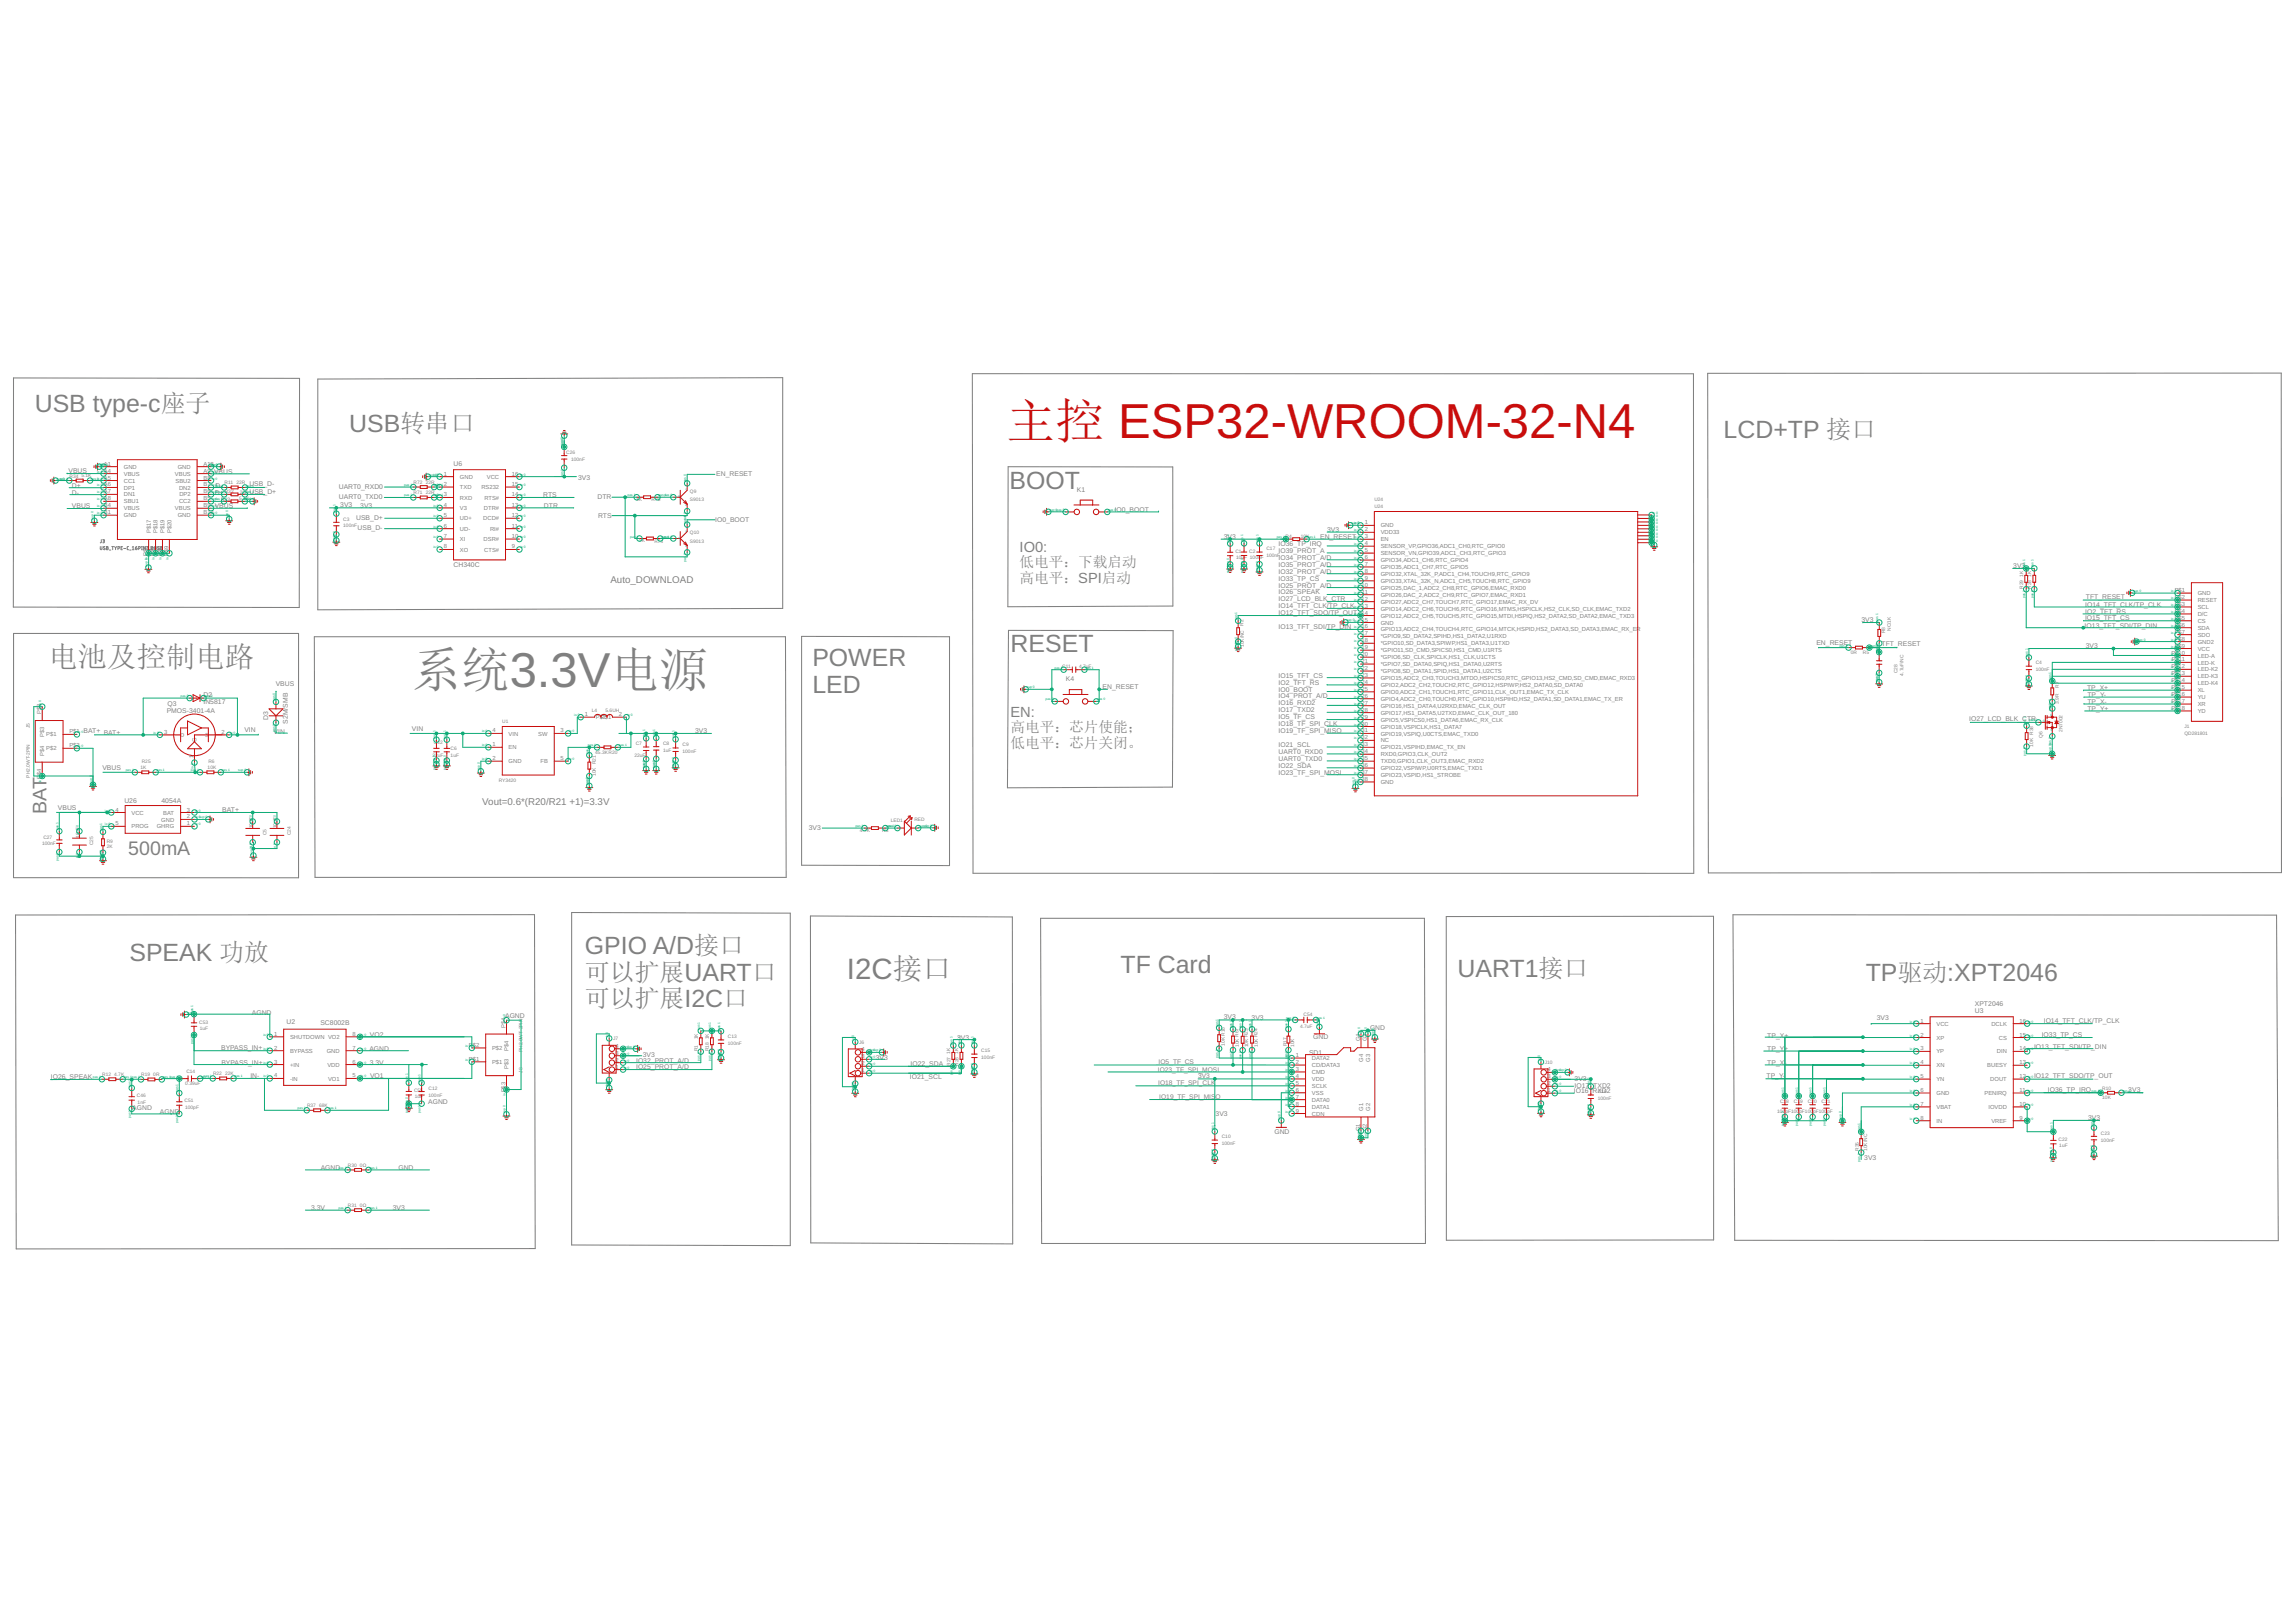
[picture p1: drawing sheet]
<svg xmlns="http://www.w3.org/2000/svg" width="841mm" height="594mm" viewBox="0 0 841 594" stroke-linecap="round" stroke-linejoin="round" font-family="sans-serif">
<defs><g id="words">
<text font-size="17.9" fill="#c90d0c" x="368.9" y="160.3">主控 ESP32-WROOM-32-N4</text>
<text font-size="17.9" fill="#808080" x="150.9" y="251.7">系统3.3V电源</text>
<g font-size="10.8" fill="#808080">
<text x="17.8" y="244.3">电池及控制电路</text>
<text x="310.4" y="358.5">I2C接口</text>
</g>
<g font-size="9.1" fill="#808080">
<text x="12.7" y="150.8">USB type-c座子</text>
<text x="128" y="158.3">USB转串口</text>
<text x="631.6" y="160.4">LCD+TP 接口</text>
<text x="370" y="179">BOOT</text>
<text x="370.4" y="238.7">RESET</text>
<text x="297.7" y="244.1">POWER</text>
<text x="297.7" y="253.7">LED</text>
<text x="47.4" y="352.1">SPEAK 功放</text>
<text x="214.4" y="349.6">GPIO A/D接口</text>
<text x="214.4" y="359.2">可以扩展UART口</text>
<text x="410.6" y="356.5">TF Card</text>
<text x="534.1" y="357.7">UART1接口</text>
<text x="683.7" y="359.1">TP驱动:XPT2046</text>
<text x="214.4" y="368.9">可以扩展I2C口</text>
</g>
<g font-size="7.2" fill="#808080">
<text x="17" y="298.1" transform="rotate(-90 17 298.1)">BAT</text>
<text x="47" y="313.3">500mA</text>
</g>
<g font-size="5.4" fill="#808080">
<text x="373.6" y="202">IO0:</text>
<text x="373.6" y="207.7">低电平：下载启动</text>
<text x="373.6" y="213.4">高电平：SPI启动</text>
<text x="370.3" y="262.5">EN:</text>
<text x="370.3" y="268.2">高电平：芯片使能；</text>
<text x="370.3" y="273.9">低电平：芯片关闭。</text>
</g>
<g font-size="3.6" fill="#808080">
<text x="223.7" y="213.7">Auto_DOWNLOAD</text>
<text x="176.7" y="294.9">Vout=0.6*(R20/R21 +1)=3.3V</text>
</g>
<g font-size="2.5" fill="#808080">
<text x="25.1" y="173.3">VBUS</text>
<text x="78.4" y="173.5">VBUS</text>
<text x="166.2" y="170.8">U6</text>
<text x="26.4" y="178.6">D+</text>
<text x="78.9" y="178.6">D-</text>
<text x="91.4" y="178">USB_D-</text>
<text x="124.1" y="179.2">UART0_RXD0</text>
<text x="211.9" y="175.8">3V3</text>
<text x="262.5" y="174.5">EN_RESET</text>
<text x="26.4" y="186">VBUS</text>
<text x="26.4" y="181.2">D-</text>
<text x="78.7" y="186">VBUS</text>
<text x="78.7" y="181.2">D+</text>
<text x="91.4" y="181">USB_D+</text>
<text x="124.2" y="182.9">UART0_TXD0</text>
<text x="124.7" y="185.8">3V3</text>
<text x="132" y="186">3V3</text>
<text x="199.1" y="181.9">RTS</text>
<text x="199.3" y="186">DTR</text>
<text x="218.9" y="182.9">DTR</text>
<text x="394.6" y="180.1">K1</text>
<text x="130.5" y="190.5">USB_D+</text>
<text x="219.2" y="189.6">RTS</text>
<text x="262.1" y="191">IO0_BOOT</text>
<text x="408.5" y="187.5">IO0_BOOT</text>
<text x="131" y="194.3">USB_D-</text>
<text x="448.5" y="197.4">3V3</text>
<text x="483.8" y="197.4">EN_RESET</text>
<text x="486.3" y="194.9">3V3</text>
<text x="468.6" y="200">IO36_TP_IRQ</text>
<text x="468.6" y="202.5">IO39_PROT_A</text>
<text x="166.2" y="207.6">CH340C</text>
<text x="468.6" y="205">IO34_PROT_A/D</text>
<text x="468.6" y="207.6">IO35_PROT_A/D</text>
<text x="737.8" y="208.1">3V3</text>
<text x="468.6" y="212.7">IO33_TP_CS</text>
<text x="468.6" y="210.1">IO32_PROT_A/D</text>
<text x="468.6" y="215.2">IO25_PROT_A/D</text>
<text x="468.6" y="217.7">IO26_SPEAK</text>
<text x="468.6" y="220.3">IO27_LCD_BLK_CTR</text>
<text x="764.4" y="219.6">TFT_RESET</text>
<text x="468.6" y="222.8">IO14_TFT_CLK/TP_CLK</text>
<text x="468.6" y="225.4">IO12_TFT_SDO/TP_OUT</text>
<text x="682.2" y="227.6">3V3</text>
<text x="764.1" y="227.3">IO15_TFT_CS</text>
<text x="764.1" y="224.9">IO2_TFT_RS</text>
<text x="764.1" y="222.4">IO14_TFT_CLK/TP_CLK</text>
<text x="468.6" y="230.4">IO13_TFT_SDI/TP_DIN</text>
<text x="763.9" y="229.9">IO13_TFT_SDI/TP_DIN</text>
<text x="665.6" y="236.3">EN_RESET</text>
<text x="689.5" y="236.8">TFT_RESET</text>
<text x="764.4" y="237.4">3V3</text>
<text x="101" y="251.4">VBUS</text>
<text x="390.6" y="249.5">K4</text>
<text x="468.6" y="250.7">IO2_TFT_RS</text>
<text x="468.6" y="248.2">IO15_TFT_CS</text>
<text x="74.6" y="258">IN5817</text>
<text x="74.6" y="255.2">D2</text>
<text x="404.1" y="252.2">EN_RESET</text>
<text x="468.6" y="253.3">IO0_BOOT</text>
<text x="468.6" y="255.8">IO4_PROT_A/D</text>
<text x="764.8" y="252.8">TP_X+</text>
<text x="765" y="255.3">TP_Y-</text>
<text x="765" y="257.9">TP_X-</text>
<text x="61.1" y="261">PMOS-3401-4A</text>
<text x="61.4" y="258.5">Q3</text>
<text x="98.3" y="263.7" transform="rotate(-90 98.3 263.7)">D3</text>
<text x="468.6" y="263.4">IO5_TF_CS</text>
<text x="468.6" y="258.4">IO16_RXD2</text>
<text x="468.6" y="260.9">IO17_TXD2</text>
<text x="721.7" y="264">IO27_LCD_BLK_CTR</text>
<text x="765" y="260.3">TP_Y+</text>
<text x="30.6" y="268.3">BAT+</text>
<text x="38" y="269.1">BAT+</text>
<text x="89.6" y="268.1">VIN</text>
<text x="100.3" y="268.8">VIN</text>
<text x="105.5" y="265.1" transform="rotate(-90 105.5 265.1)">S2M/SMB</text>
<text x="151" y="267.8">VIN</text>
<text x="254.7" y="268.3">3V3</text>
<text x="468.6" y="266">IO18_TF_SPI_CLK</text>
<text x="468.6" y="268.5">IO19_TF_SPI_MISO</text>
<text x="468.6" y="273.6">IO21_SCL</text>
<text x="37.5" y="281.8">VBUS</text>
<text x="468.6" y="278.7">UART0_TXD0</text>
<text x="468.6" y="276.1">UART0_RXD0</text>
<text x="468.6" y="281.2">IO22_SDA</text>
<text x="468.6" y="283.8">IO23_TF_SPI_MOSI</text>
<text x="21.2" y="296.8">VBUS</text>
<text x="45.6" y="294.3">U26</text>
<text x="59.2" y="294">4054A</text>
<text x="81.4" y="297.3">BAT+</text>
<text x="296.4" y="303.9">3V3</text>
<text x="92.3" y="371.7">AGND</text>
<text x="723.7" y="368.5">XPT2046</text>
<text x="723.7" y="371.1">U3</text>
<text x="105" y="375.2">U2</text>
<text x="117.4" y="375.4">SC8002B</text>
<text x="185.1" y="372.9">AGND</text>
<text x="448.5" y="373.2">3V3</text>
<text x="458.6" y="373.7">3V3</text>
<text x="502.1" y="377.1">GND</text>
<text x="687.7" y="373.7">3V3</text>
<text x="749" y="374.7">IO14_TFT_CLK/TP_CLK</text>
<text x="135.6" y="379.7">VO2</text>
<text x="350.7" y="380.8">3V3</text>
<text x="481.2" y="380.7">GND</text>
<text x="647.6" y="380">TP_X+</text>
<text x="748.2" y="379.8">IO33_TP_CS</text>
<text x="81" y="384.5">BYPASS_IN+</text>
<text x="81.1" y="390">BYPASS_IN+</text>
<text x="135.3" y="384.8">AGND</text>
<text x="135.5" y="390">3.3V</text>
<text x="233.1" y="389.2">IO32_PROT_A/D</text>
<text x="235.6" y="387.3">3V3</text>
<text x="320.9" y="388.1">3V3</text>
<text x="479.7" y="386.3">SD1</text>
<text x="647.6" y="389.9">TP_X-</text>
<text x="647.6" y="384.8">TP_Y+</text>
<text x="745.4" y="384.1">IO13_TFT_SDI/TP_DIN</text>
<text x="18.7" y="395.4">IO26_SPEAK</text>
<text x="91.7" y="394.8">IN-</text>
<text x="135.6" y="394.9">VO1</text>
<text x="233.1" y="391.7">IO25_PROT_A/D</text>
<text x="333.4" y="395.3">IO21_SCL</text>
<text x="333.7" y="390.4">IO22_SDA</text>
<text x="577" y="395.9">3V3</text>
<text x="647.4" y="395">TP_Y-</text>
<text x="745.4" y="394.7">IO12_TFT_SDO/TP_OUT</text>
<text x="576.8" y="400.3">IO16_</text>
<text x="577" y="398.5">IO17_TXD2</text>
<text x="583.6" y="400.3">RXD2</text>
<text x="750.5" y="400.1">IO36_TP_IRQ</text>
<text x="779.9" y="399.8">3V3</text>
<text x="48.5" y="406.4">AGND</text>
<text x="58.6" y="408">AGND</text>
<text x="156.9" y="404.4">AGND</text>
<text x="445.4" y="408.7">3V3</text>
<text x="765.2" y="410.2">3V3</text>
<text x="467" y="415.5">GND</text>
<text x="683.2" y="424.7">3V3</text>
<text x="117.5" y="428.5">AGND</text>
<text x="146" y="428.5">GND</text>
<text x="114" y="443.3">3.3V</text>
<text x="144" y="443.3">3V3</text>
</g>
<g font-size="2.4" fill="#808080">
<text x="424.6" y="389.6">IO5_TF_CS</text>
<text x="424.3" y="392.5">IO23_TF_SPI_MOSI</text>
<text x="439.1" y="394.9">3V3</text>
<text x="424.5" y="397.6">IO18_TF_SPI_CLK</text>
<text x="424.8" y="402.5">IO19_TF_SPI_MIS</text>
<text x="445.4" y="402.5">O</text>
</g>
<g font-size="2.1" fill="#808080">
<text x="38.1" y="170.6">A1</text>
<text x="38.1" y="173.1">A4</text>
<text x="45.4" y="171.7">GND</text>
<text x="65.1" y="171.7">GND</text>
<text x="74.6" y="173.1">A9</text>
<text x="74.6" y="170.6">A12</text>
<text x="38.1" y="175.6">A5</text>
<text x="38.1" y="178.2">A6</text>
<text x="45.4" y="174.2">VBUS</text>
<text x="45.4" y="176.8">CC1</text>
<text x="45.4" y="179.3">DP1</text>
<text x="64.1" y="174.2">VBUS</text>
<text x="64.3" y="176.8">SBU2</text>
<text x="65.6" y="179.3">DN2</text>
<text x="74.6" y="178.2">B7</text>
<text x="74.6" y="175.6">B8</text>
<text x="162.7" y="174.2">1</text>
<text x="162.7" y="178">2</text>
<text x="168.5" y="175.3">GND</text>
<text x="168.5" y="179.2">TXD</text>
<text x="176.4" y="179.2">RS232</text>
<text x="178.4" y="175.3">VCC</text>
<text x="187.6" y="178">15</text>
<text x="187.6" y="174.2">16</text>
<text x="38.1" y="180.7">A7</text>
<text x="38.1" y="183.3">A8</text>
<text x="38.1" y="185.8">B4</text>
<text x="45.4" y="181.8">DN1</text>
<text x="45.4" y="184.4">SBU1</text>
<text x="65.6" y="184.4">CC2</text>
<text x="65.8" y="181.8">DP2</text>
<text x="74.6" y="185.8">B9</text>
<text x="74.6" y="183.3">B5</text>
<text x="74.6" y="180.7">B6</text>
<text x="162.7" y="181.8">3</text>
<text x="162.7" y="185.7">4</text>
<text x="168.5" y="183">RXD</text>
<text x="177.5" y="183">RTS#</text>
<text x="187.6" y="185.7">13</text>
<text x="187.6" y="181.8">14</text>
<text x="38.1" y="188.3">B1</text>
<text x="45.4" y="186.9">VBUS</text>
<text x="45.4" y="189.5">GND</text>
<text x="64.1" y="186.9">VBUS</text>
<text x="65.1" y="189.5">GND</text>
<text x="74.6" y="188.3">B12</text>
<text x="162.7" y="189.5">5</text>
<text x="168.5" y="186.8">V3</text>
<text x="168.5" y="190.6">UD+</text>
<text x="177.1" y="190.6">DCD#</text>
<text x="177.3" y="186.8">DTR#</text>
<text x="187.6" y="189.5">12</text>
<text x="55.2" y="195.2" transform="rotate(-90 55.2 195.2)">P$17</text>
<text x="57.8" y="195.2" transform="rotate(-90 57.8 195.2)">P$18</text>
<text x="60.3" y="195.2" transform="rotate(-90 60.3 195.2)">P$19</text>
<text x="62.8" y="195.2" transform="rotate(-90 62.8 195.2)">P$20</text>
<text x="162.7" y="193.3">6</text>
<text x="162.7" y="197.1">7</text>
<text x="168.5" y="194.4">UD-</text>
<text x="179.6" y="194.4">RI#</text>
<text x="187.6" y="197.1">10</text>
<text x="187.6" y="193.3">11</text>
<text x="500.1" y="192.1">1</text>
<text x="500.1" y="194.6">2</text>
<text x="500.1" y="197.2">3</text>
<text x="506" y="193.2">GND</text>
<text x="506" y="195.7">VDD33</text>
<text x="54.1" y="203.7" transform="rotate(-90 54.1 203.7)">P$6</text>
<text x="56.6" y="203.7" transform="rotate(-90 56.6 203.7)">P</text>
<text x="56.6" y="202.3" transform="rotate(-90 56.6 202.3)">$7</text>
<text x="59.2" y="203.7" transform="rotate(-90 59.2 203.7)">P</text>
<text x="59.2" y="202.3" transform="rotate(-90 59.2 202.3)">$8</text>
<text x="61.7" y="203.7" transform="rotate(-90 61.7 203.7)">P</text>
<text x="61.7" y="202.3" transform="rotate(-90 61.7 202.3)">$9</text>
<text x="162.7" y="200.9">8</text>
<text x="168.5" y="198.2">XI</text>
<text x="168.5" y="202">XO</text>
<text x="177.2" y="198.2">DSR#</text>
<text x="177.5" y="202">CTS#</text>
<text x="187.6" y="200.9">9</text>
<text x="500.1" y="199.7">4</text>
<text x="500.1" y="202.2">5</text>
<text x="506" y="198.3">EN</text>
<text x="506" y="200.8">SENSOR_VP,GPIO36,ADC1_CH0,RTC_GPIO0</text>
<text x="506" y="203.4">SENSOR_VN,GPIO39,ADC1_CH3,RTC_GPIO3</text>
<text x="500.1" y="204.8">6</text>
<text x="500.1" y="207.3">7</text>
<text x="500.1" y="209.9">8</text>
<text x="506" y="205.9">GPIO34,ADC1_CH6,RTC_GPIO4</text>
<text x="506" y="208.4">GPIO35,ADC1_CH7,RTC_GPIO5</text>
<text x="498.9" y="214.9">10</text>
<text x="500.1" y="212.4">9</text>
<text x="506" y="211">GPIO32,XTAL_32K_P,ADC1_CH4,TOUCH9,RTC_GPIO9</text>
<text x="506" y="213.5">GPIO33,XTAL_32K_N,ADC1_CH5,TOUCH8,RTC_GPIO9</text>
<text x="498.9" y="220">12</text>
<text x="499.1" y="217.5">11</text>
<text x="506" y="216.1">GPIO25,DAC_1,ADC2_CH8,RTC_GPIO6,EMAC_RXD0</text>
<text x="506" y="218.6">GPIO26,DAC_2,ADC2_CH9,RTC_GPIO7,EMAC_RXD1</text>
<text x="506" y="221.1">GPIO27,ADC2_CH7,TOUCH7,RTC_GPIO17,EMAC_RX_DV</text>
<text x="796.9" y="216.9">P$1</text>
<text x="796.9" y="219.4">P$2</text>
<text x="796.9" y="221.9">P$3</text>
<text x="805.4" y="218">GND</text>
<text x="805.4" y="220.5">RESET</text>
<text x="498.9" y="222.6">13</text>
<text x="498.9" y="225.1">14</text>
<text x="498.9" y="227.6">15</text>
<text x="506" y="223.7">GPIO14,ADC2_CH6,TOUCH6,RTC_GPIO16,MTMS,HSPICLK,HS2_CLK,SD_CLK,EMAC_TXD2</text>
<text x="506" y="226.2">GPIO12,ADC2_CH5,TOUCH5,RTC_GPIO15,MTDI,HSPIQ,HS2_DATA2,SD_DATA2,EMAC_TXD3</text>
<text x="796.9" y="224.5">P$4</text>
<text x="796.9" y="227">P$5</text>
<text x="805.4" y="223.1">SCL</text>
<text x="805.4" y="225.6">D/C</text>
<text x="498.9" y="230.2">16</text>
<text x="498.9" y="232.7">17</text>
<text x="506" y="228.8">GND</text>
<text x="506" y="231.3">GPIO13,ADC2_CH4,TOUCH4,RTC_GPIO14,MTCK,HSPID,HS2_DATA3,SD_DATA3,EMAC_RX_ER</text>
<text x="506" y="233.8">*GPIO9,SD_DATA2,SPIHD,HS1_DATA2,U1RXD</text>
<text x="796.9" y="229.6">P$6</text>
<text x="796.9" y="232.1">P$7</text>
<text x="805.4" y="228.1">CS</text>
<text x="805.4" y="230.7">SDA</text>
<text x="805.4" y="233.2">SDO</text>
<text x="498.9" y="235.3">18</text>
<text x="498.9" y="237.8">19</text>
<text x="506" y="236.4">*GPIO10,SD_DATA3,SPIWP,HS1_DATA3,U1TXD</text>
<text x="506" y="238.9">*GPIO11,SD_CMD,SPICS0,HS1_CMD,U1RTS</text>
<text x="795.7" y="239.7">P$10</text>
<text x="796.9" y="234.6">P$8</text>
<text x="796.9" y="237.2">P$9</text>
<text x="805.4" y="235.8">GND2</text>
<text x="805.4" y="238.3">VCC</text>
<text x="498.9" y="240.3">20</text>
<text x="498.9" y="242.9">21</text>
<text x="498.9" y="245.4">22</text>
<text x="506" y="241.5">*GPIO6,SD_CLK,SPICLK,HS1_CLK,U1CTS</text>
<text x="506" y="244">*GPIO7,SD_DATA0,SPIQ,HS1_DATA0,U2RTS</text>
<text x="795.7" y="244.8">P$12</text>
<text x="795.9" y="242.3">P$11</text>
<text x="805.4" y="240.8">LED-A</text>
<text x="805.4" y="243.4">LED-K</text>
<text x="805.4" y="245.9">LED-K2</text>
<text x="498.9" y="248">23</text>
<text x="498.9" y="250.5">24</text>
<text x="506" y="246.5">*GPIO8,SD_DATA1,SPID,HS1_DATA1,U2CTS</text>
<text x="506" y="249.1">GPIO15,ADC2_CH3,TOUCH3,MTDO,HSPICS0,RTC_GPIO13,HS2_CMD,SD_CMD,EMAC_RXD3</text>
<text x="506" y="251.6">GPIO2,ADC2_CH2,TOUCH2,RTC_GPIO12,HSPIWP,HS2_DATA0,SD_DATA0</text>
<text x="795.7" y="247.3">P$13</text>
<text x="795.7" y="249.9">P$14</text>
<text x="805.4" y="248.5">LED-K3</text>
<text x="805.4" y="251">LED-K4</text>
<text x="498.9" y="253">25</text>
<text x="498.9" y="255.6">26</text>
<text x="506" y="254.1">GPIO0,ADC2_CH1,TOUCH1,RTC_GPIO11,CLK_OUT1,EMAC_TX_CLK</text>
<text x="506" y="256.7">GPIO4,ADC2_CH0,TOUCH0,RTC_GPIO10,HSPIHD,HS2_DATA1,SD_DATA1,EMAC_TX_ER</text>
<text x="795.7" y="252.4">P$15</text>
<text x="795.7" y="255">P$16</text>
<text x="795.7" y="257.5">P$17</text>
<text x="805.4" y="253.5">XL</text>
<text x="805.4" y="256.1">YU</text>
<text x="15.1" y="261.6" transform="rotate(-90 15.1 261.6)">P$3</text>
<text x="214.3" y="262.3">1</text>
<text x="218.3" y="263.4">P$P2$1</text>
<text x="226.8" y="262.3">2</text>
<text x="498.9" y="258.1">27</text>
<text x="498.9" y="260.7">28</text>
<text x="498.9" y="263.2">29</text>
<text x="506" y="259.2">GPIO16,HS1_DATA4,U2RXD,EMAC_CLK_OUT</text>
<text x="506" y="261.8">GPIO17,HS1_DATA5,U2TXD,EMAC_CLK_OUT_180</text>
<text x="795.7" y="260">P$18</text>
<text x="805.4" y="258.6">XR</text>
<text x="805.4" y="261.2">YD</text>
<text x="17" y="269.7">P$1</text>
<text x="25.4" y="268.6">P$1</text>
<text x="60.1" y="268.8">3</text>
<text x="66" y="269.9">D</text>
<text x="75.1" y="269.9">S</text>
<text x="81.2" y="268.8">2</text>
<text x="180.5" y="268.3">4</text>
<text x="186.4" y="269.4">VIN</text>
<text x="197.2" y="269.4">SW</text>
<text x="205.4" y="268.3">3</text>
<text x="498.9" y="265.7">30</text>
<text x="498.9" y="268.3">31</text>
<text x="506" y="264.3">GPIO5,VSPICS0,HS1_DATA6,EMAC_RX_CLK</text>
<text x="506" y="266.8">GPIO18,VSPICLK,HS1_DATA7</text>
<text x="506" y="269.4">GPIO19,VSPIQ,U0CTS,EMAC_TXD0</text>
<text x="16.2" y="270" transform="rotate(-90 16.2 270)">P$3</text>
<text x="17" y="274.8">P$2</text>
<text x="25.4" y="273.7">P$2</text>
<text x="72" y="271.9" transform="rotate(-90 72 271.9)">G</text>
<text x="180.5" y="273.4">1</text>
<text x="186.4" y="274.5">EN</text>
<text x="498.9" y="270.8">32</text>
<text x="498.9" y="273.3">33</text>
<text x="498.9" y="275.9">34</text>
<text x="506" y="271.9">NC</text>
<text x="506" y="274.5">GPIO21,VSPIHD,EMAC_TX_EN</text>
<text x="16.2" y="276.8" transform="rotate(-90 16.2 276.8)">P$4</text>
<text x="70.9" y="277.7" transform="rotate(-90 70.9 277.7)">1</text>
<text x="180.5" y="278.4">2</text>
<text x="186.4" y="279.5">GND</text>
<text x="198" y="279.5">FB</text>
<text x="205.4" y="278.4">5</text>
<text x="498.9" y="278.4">35</text>
<text x="498.9" y="281">36</text>
<text x="506" y="277">RXD0,GPIO3,CLK_OUT2</text>
<text x="506" y="279.5">TXD0,GPIO1,CLK_OUT3,EMAC_RXD2</text>
<text x="15.1" y="285.3" transform="rotate(-90 15.1 285.3)">P</text>
<text x="15.1" y="283.8" transform="rotate(-90 15.1 283.8)">$4</text>
<text x="498.9" y="283.5">37</text>
<text x="498.9" y="286">38</text>
<text x="506" y="282.1">GPIO22,VSPIWP,U0RTS,EMAC_TXD1</text>
<text x="506" y="284.6">GPIO23,VSPID,HS1_STROBE</text>
<text x="506" y="287.2">GND</text>
<text x="42.3" y="297.2">4</text>
<text x="48.2" y="298.4">VCC</text>
<text x="59.9" y="298.4">BAT</text>
<text x="68.5" y="299.8">2</text>
<text x="68.5" y="297.2">3</text>
<text x="42.3" y="302.3">5</text>
<text x="48.2" y="303.4">PROG</text>
<text x="57.4" y="303.4">GHRG</text>
<text x="59.1" y="300.9">GND</text>
<text x="68.5" y="302.3">1</text>
<text x="185.3" y="376.4" transform="rotate(-90 185.3 376.4)">P$4</text>
<text x="703.8" y="374.6">1</text>
<text x="709.6" y="375.7">VCC</text>
<text x="729.7" y="375.7">DCLK</text>
<text x="740.1" y="374.6">16</text>
<text x="100.4" y="379.4">1</text>
<text x="106.3" y="380.5">SHUTDOWN VO2</text>
<text x="129.2" y="379.4">8</text>
<text x="171.9" y="383.5">P</text>
<text x="173.3" y="383.5">$2</text>
<text x="225.6" y="383.8">4</text>
<text x="498.4" y="381.4" transform="rotate(-90 498.4 381.4)">G4</text>
<text x="500.9" y="381.4" transform="rotate(-90 500.9 381.4)">G3</text>
<text x="703.8" y="379.7">2</text>
<text x="709.6" y="380.8">XP</text>
<text x="732.5" y="380.8">CS</text>
<text x="740.1" y="379.7">15</text>
<text x="100.4" y="384.5">2</text>
<text x="100.4" y="389.6">3</text>
<text x="106.3" y="385.6">BYPASS</text>
<text x="119.7" y="385.6">GND</text>
<text x="129.2" y="389.6">6</text>
<text x="129.2" y="384.5">7</text>
<text x="171.9" y="388.5">P$1</text>
<text x="180.3" y="389.7">P$1</text>
<text x="180.3" y="384.6">P$2</text>
<text x="186.4" y="384.9" transform="rotate(-90 186.4 384.9)">P$4</text>
<text x="225.6" y="388.9">2</text>
<text x="225.6" y="386.3">3</text>
<text x="315.8" y="387.6">3</text>
<text x="315.8" y="385.1">4</text>
<text x="474.9" y="387.2">1</text>
<text x="474.9" y="389.7">2</text>
<text x="480.8" y="388.3">DATA2</text>
<text x="499.5" y="388.9" transform="rotate(-90 499.5 388.9)">G4</text>
<text x="502.1" y="388.9" transform="rotate(-90 502.1 388.9)">G3</text>
<text x="703.8" y="384.7">3</text>
<text x="703.8" y="389.8">4</text>
<text x="709.6" y="385.9">YP</text>
<text x="731.8" y="385.9">DIN</text>
<text x="740.1" y="389.8">13</text>
<text x="740.1" y="384.7">14</text>
<text x="100.4" y="394.6">4</text>
<text x="106.3" y="390.7">+IN</text>
<text x="106.3" y="395.8">-IN</text>
<text x="120" y="390.7">VDD</text>
<text x="120.2" y="395.8">VO1</text>
<text x="129.2" y="394.6">5</text>
<text x="186.4" y="391.6" transform="rotate(-90 186.4 391.6)">P$3</text>
<text x="225.6" y="391.4">1</text>
<text x="315.8" y="392.7">1</text>
<text x="315.8" y="390.2">2</text>
<text x="474.9" y="392.3">3</text>
<text x="474.9" y="394.8">4</text>
<text x="480.8" y="390.8">CD/DATA3</text>
<text x="480.8" y="393.4">CMD</text>
<text x="480.8" y="395.9">VDD</text>
<text x="567" y="394.9">3</text>
<text x="567" y="392.4">4</text>
<text x="703.8" y="394.9">5</text>
<text x="709.6" y="390.9">XN</text>
<text x="728.2" y="390.9">BUESY</text>
<text x="740.1" y="394.9">12</text>
<text x="185.3" y="400.1" transform="rotate(-90 185.3 400.1)">P$3</text>
<text x="474.9" y="397.3">5</text>
<text x="474.9" y="399.9">6</text>
<text x="480.8" y="398.5">SCLK</text>
<text x="480.8" y="401">VSS</text>
<text x="567" y="400">1</text>
<text x="567" y="397.5">2</text>
<text x="703.8" y="400">6</text>
<text x="709.6" y="396">YN</text>
<text x="709.6" y="401.1">GND</text>
<text x="727.3" y="401.1">PENIRQ</text>
<text x="729.4" y="396">DOUT</text>
<text x="740.1" y="400">11</text>
<text x="474.9" y="402.4">7</text>
<text x="474.9" y="405">8</text>
<text x="474.9" y="407.5">9</text>
<text x="480.8" y="403.5">DATA0</text>
<text x="480.8" y="406.1">DATA1</text>
<text x="499.5" y="406.8" transform="rotate(-90 499.5 406.8)">G1</text>
<text x="502.1" y="406.8" transform="rotate(-90 502.1 406.8)">G2</text>
<text x="703.8" y="405.1">7</text>
<text x="709.6" y="406.2">VBAT</text>
<text x="728.7" y="406.2">IOVDD</text>
<text x="740.1" y="405.1">10</text>
<text x="480.8" y="408.6">CDN</text>
<text x="703.8" y="410.1">8</text>
<text x="709.6" y="411.3">IN</text>
<text x="729.7" y="411.3">VREF</text>
<text x="740.1" y="410.1">9</text>
<text x="498.4" y="414.3" transform="rotate(-90 498.4 414.3)">G1</text>
<text x="500.9" y="414.3" transform="rotate(-90 500.9 414.3)">G2</text>
</g>
<g font-size="1.8" fill="#808080">
<text x="207.5" y="166.1">C26</text>
<text x="209.3" y="168.8">100nF</text>
<text x="25.5" y="174.9">R34</text>
<text x="29.9" y="174.9">5.1K</text>
<text x="82.3" y="177.5">R11</text>
<text x="86.7" y="177.4">22R</text>
<text x="151.6" y="177.3">R72</text>
<text x="156" y="177.3">22R</text>
<text x="81.1" y="183.3">R33</text>
<text x="82.4" y="180.7">R32</text>
<text x="87.7" y="183.2">5.1K</text>
<text x="87.9" y="180.8">22R</text>
<text x="151.6" y="181.1">R71</text>
<text x="156" y="181.1">22R</text>
<text x="233.1" y="183.5">1K</text>
<text x="238.8" y="183.6">R75</text>
<text x="252.8" y="183.7">S9013</text>
<text x="252.8" y="180.5">Q9</text>
<text x="503.6" y="183.5">U24</text>
<text x="125.8" y="190.7">C3</text>
<text x="503.6" y="186.1">U24</text>
<text x="125.8" y="193.2">100nF</text>
<text x="252.8" y="195.6">Q10</text>
<text x="471.1" y="197.1">R4</text>
<text x="476.7" y="197.1">10K</text>
<text x="234.2" y="198.6">1K</text>
<text x="239.8" y="198.7">R74</text>
<text x="252.8" y="198.8">S9013</text>
<text x="452.7" y="202.5">C1</text>
<text x="457.8" y="202.4">C2</text>
<text x="464.1" y="201.6">C17</text>
<text x="453" y="204.8">10u</text>
<text x="455.9" y="204.8">F 100n</text>
<text x="462" y="204.7">F</text>
<text x="464.1" y="204.1">100nF</text>
<text x="741.4" y="211.3" transform="rotate(-90 741.4 211.3)">1K</text>
<text x="741.4" y="215.7" transform="rotate(-90 741.4 215.7)">R29</text>
<text x="744.3" y="211.3" transform="rotate(-90 744.3 211.3)">1K</text>
<text x="744.4" y="215.7" transform="rotate(-90 744.4 215.7)">R28</text>
<text x="455.7" y="229.3" transform="rotate(-90 455.7 229.3)">R2</text>
<text x="690.9" y="232" transform="rotate(-90 690.9 232)">R8</text>
<text x="692.9" y="231.1" transform="rotate(-90 692.9 231.1)">NC/1K</text>
<text x="455.8" y="237" transform="rotate(-90 455.8 237)">10K/NC</text>
<text x="678.2" y="239.6">0R</text>
<text x="682.7" y="239.6">R5</text>
<text x="389.3" y="244.6">C11</text>
<text x="395.5" y="244.6">4.7uF</text>
<text x="746" y="245.9">100nF</text>
<text x="746" y="243.4">C4</text>
<text x="695.3" y="246.6" transform="rotate(-90 695.3 246.6)">C28</text>
<text x="697.5" y="247.4" transform="rotate(-90 697.5 247.4)">4.7uF/NC</text>
<text x="754.4" y="251.8" transform="rotate(-90 754.4 251.8)">R7</text>
<text x="754.5" y="257.7" transform="rotate(-90 754.5 257.7)">3.9R</text>
<text x="216.9" y="260.9">L4</text>
<text x="221.9" y="260.7">5.6UH</text>
<text x="10.9" y="266.8" transform="rotate(-90 10.9 266.8)">J5</text>
<text x="184.1" y="264.8">U1</text>
<text x="755.8" y="268.1" transform="rotate(-90 755.8 268.1)">2N7002</text>
<text x="800.5" y="269.3">QD281801</text>
<text x="800.5" y="266.7">J1</text>
<text x="159" y="272.6">C</text>
<text x="160.3" y="272.6">42</text>
<text x="165.1" y="274.9">C6</text>
<text x="233" y="272.8">C7</text>
<text x="243" y="275.4">1uF</text>
<text x="243" y="272.8">C8</text>
<text x="250.1" y="275.9">100nF</text>
<text x="250.1" y="273.3">C9</text>
<text x="745.1" y="273.5" transform="rotate(-90 745.1 273.5)">10K R38</text>
<text x="748.5" y="270.3" transform="rotate(-90 748.5 270.3)">Q6</text>
<text x="51.5" y="281.6">1K</text>
<text x="52" y="279.6">R25</text>
<text x="76.1" y="281.6">10K</text>
<text x="76.3" y="279.6">R6</text>
<text x="158.4" y="277.4">22</text>
<text x="160.4" y="277.4">uF</text>
<text x="165.1" y="277.2">1uF</text>
<text x="218.1" y="276.2">45.3KR20</text>
<text x="232.5" y="277.3">22uF</text>
<text x="10.9" y="284.8" transform="rotate(-90 10.9 284.8)">PH2.0WT-2PIN</text>
<text x="182.8" y="286.4">RY3420</text>
<text x="218.4" y="284.3" transform="rotate(-90 218.4 284.3)">10K R21</text>
<text x="92.6" y="303.4" transform="rotate(-90 92.6 303.4)">10uF</text>
<text x="97.7" y="306" transform="rotate(-90 97.7 306)">C5</text>
<text x="101.5" y="303.4" transform="rotate(-90 101.5 303.4)">10uF</text>
<text x="106.6" y="306" transform="rotate(-90 106.6 306)">C24</text>
<text x="315.1" y="304.7">4.7K</text>
<text x="323.3" y="304.8">R3</text>
<text x="326.4" y="301">LED1</text>
<text x="335.1" y="300.9">RED</text>
<text x="15.4" y="309.5">100nF</text>
<text x="15.9" y="307.2">C27</text>
<text x="29.1" y="307" transform="rotate(-90 29.1 307)">10uF</text>
<text x="34.2" y="309.5" transform="rotate(-90 34.2 309.5)">C25</text>
<text x="39.1" y="310.7">2K</text>
<text x="39.1" y="308.6">R9</text>
<text x="73" y="374.9">C53</text>
<text x="73.2" y="377.2">1uF</text>
<text x="476.4" y="376.4">4.7uF</text>
<text x="477.7" y="372">C54</text>
<text x="224.6" y="381">J7</text>
<text x="255.7" y="380.7" transform="rotate(-90 255.7 380.7)">1K</text>
<text x="259.7" y="380.7" transform="rotate(-90 259.7 380.7)">1K</text>
<text x="266.8" y="382.8">100nF</text>
<text x="266.8" y="380.2">C13</text>
<text x="314.8" y="382.3">J6</text>
<text x="448.8" y="383" transform="rotate(-90 448.8 383)">10K R16</text>
<text x="453.9" y="383.5" transform="rotate(-90 453.9 383.5)">10K R67</text>
<text x="457.5" y="383.6" transform="rotate(-90 457.5 383.6)">10K R23</text>
<text x="460.9" y="383.5" transform="rotate(-90 460.9 383.5)">10K R24</text>
<text x="471.6" y="383.3" transform="rotate(-90 471.6 383.3)">R17</text>
<text x="474.2" y="383.5" transform="rotate(-90 474.2 383.5)">10K</text>
<text x="191.5" y="385.3" transform="rotate(-90 191.5 385.3)">PH2.0WT-2PIN</text>
<text x="255.7" y="385.1" transform="rotate(-90 255.7 385.1)">R1</text>
<text x="259.8" y="385.1" transform="rotate(-90 259.8 385.1)">R18</text>
<text x="348.2" y="386" transform="rotate(-90 348.2 386)">1K</text>
<text x="351.2" y="386" transform="rotate(-90 351.2 386)">1K</text>
<text x="359.6" y="388">100nF</text>
<text x="359.6" y="385.4">C15</text>
<text x="566.1" y="389.6">J10</text>
<text x="37.5" y="394.2">R12</text>
<text x="41.9" y="394.1">4.7K</text>
<text x="51.8" y="394.3">R19</text>
<text x="56.2" y="394.2">0R</text>
<text x="68.3" y="393">C14</text>
<text x="78.1" y="393.9">R22</text>
<text x="82.5" y="393.9">22K</text>
<text x="191.5" y="393" transform="rotate(-90 191.5 393)">J8</text>
<text x="348.3" y="390.4" transform="rotate(-90 348.3 390.4)">R27</text>
<text x="351.2" y="390.4" transform="rotate(-90 351.2 390.4)">R26</text>
<text x="50.2" y="401.9">C46</text>
<text x="67.9" y="397.5">0.39uF</text>
<text x="151.7" y="400">C55</text>
<text x="157" y="401.7">100nF</text>
<text x="157" y="399.2">C12</text>
<text x="585.5" y="400.4">C16</text>
<text x="770.4" y="399.3">R10</text>
<text x="50.4" y="404.2">1nF</text>
<text x="67.6" y="403.8">C51</text>
<text x="67.9" y="406.1">100pF</text>
<text x="112.5" y="405.6">R37</text>
<text x="116.9" y="405.5">68K</text>
<text x="152" y="402.3">1uF</text>
<text x="585.5" y="403">100nF</text>
<text x="651.3" y="407.8">100</text>
<text x="652.3" y="404">C18</text>
<text x="654.3" y="407.8">pF100</text>
<text x="657.4" y="404">C19</text>
<text x="659.4" y="407.8">pF100</text>
<text x="662.5" y="404">C20</text>
<text x="664.4" y="407.8">pF100</text>
<text x="667.6" y="404">C21</text>
<text x="669.5" y="407.8">pF</text>
<text x="770.4" y="402.4">10K</text>
<text x="447.7" y="419.5">100nF</text>
<text x="447.7" y="416.9">C10</text>
<text x="754.4" y="417.9">C22</text>
<text x="769.9" y="418.1">100nF</text>
<text x="769.9" y="415.6">C23</text>
<text x="681.2" y="421.6" transform="rotate(-90 681.2 421.6)">R35</text>
<text x="684.2" y="421.6" transform="rotate(-90 684.2 421.6)">10K/NC</text>
<text x="754.6" y="420.2">1uF</text>
<text x="127.5" y="427.4">R30</text>
<text x="131.9" y="427.4">0Ω</text>
<text x="127.5" y="442.1">R31</text>
<text x="131.9" y="442.1">0Ω</text>
</g>
<g font-size="1.2" fill="#0dab76">
<text x="206.4" y="163.3" transform="rotate(-90 206.4 163.3)">psausp10</text>
<text x="35.6" y="170.6">ios0up 0</text>
<text x="35.6" y="173.1">io 0</text>
<text x="77" y="170.6">sup00</text>
<text x="77.7" y="173.1">io 0</text>
<text x="77.7" y="170.6">io</text>
<text x="20.7" y="175.7">sup 0</text>
<text x="22" y="175.7">pas 1</text>
<text x="33.3" y="175.7">pas i1o 0</text>
<text x="35.6" y="178.2">io 0</text>
<text x="77.7" y="178.2">iop0as 1</text>
<text x="77.7" y="175.6">io 0</text>
<text x="90.1" y="178.2">pas 1</text>
<text x="148.1" y="178">pas 1</text>
<text x="157.2" y="174.2">supio00</text>
<text x="158.8" y="178">iop0</text>
<text x="160.1" y="178">as 1</text>
<text x="190.7" y="178">io 0</text>
<text x="190.7" y="174.2">io 0</text>
<text x="206.4" y="174.7" transform="rotate(-90 206.4 174.7)">pas 1</text>
<text x="251.5" y="176.7" transform="rotate(-90 251.5 176.7)">pas 0</text>
<text x="35.6" y="180.7">io 0</text>
<text x="35.6" y="183.3">io 0</text>
<text x="35.6" y="185.8">io 0</text>
<text x="77.7" y="185.8">io 0</text>
<text x="77.7" y="183.3">iop0as 1</text>
<text x="77.7" y="180.7">iop0as 1</text>
<text x="89.2" y="183.3">suppas 1</text>
<text x="90.1" y="180.7">pas 1</text>
<text x="91.5" y="183.3">0</text>
<text x="122.9" y="185.5" transform="rotate(-90 122.9 185.5)">1</text>
<text x="148.1" y="181.8">pas 1</text>
<text x="158.8" y="181.8">iop0</text>
<text x="158.8" y="185.7">io 0</text>
<text x="160.1" y="181.8">as 1</text>
<text x="190.7" y="185.7">io 0</text>
<text x="190.7" y="181.8">io 0</text>
<text x="230" y="181.8">pas 1</text>
<text x="241.3" y="181.8">pasp1as 0</text>
<text x="34.2" y="190.4" transform="rotate(-90 34.2 190.4)">sup 0</text>
<text x="35.6" y="188.3">io 0</text>
<text x="77.7" y="188.3">io 0</text>
<text x="83.6" y="189.7" transform="rotate(-90 83.6 189.7)">su</text>
<text x="83.6" y="188.5" transform="rotate(-90 83.6 188.5)">p 0</text>
<text x="122.9" y="187.8" transform="rotate(-90 122.9 187.8)">pas</text>
<text x="158.8" y="189.5">io 0</text>
<text x="190.7" y="189.5">io 0</text>
<text x="251.5" y="191.8" transform="rotate(-90 251.5 191.8)">papa0s</text>
<text x="251.5" y="190.4" transform="rotate(-90 251.5 190.4)">s</text>
<text x="251.5" y="188.2" transform="rotate(-90 251.5 188.2)">0</text>
<text x="384.5" y="187.1">sup 0pas 0</text>
<text x="406.1" y="187.1">pas 0</text>
<text x="605.6" y="190.8">io 0</text>
<text x="605.6" y="189.5">io 0</text>
<text x="605.6" y="188.3">io 0</text>
<text x="158.8" y="193.3">io 0</text>
<text x="158.8" y="197.1">io 0</text>
<text x="190.7" y="197.1">io 0</text>
<text x="190.7" y="193.3">io 0</text>
<text x="231" y="196.9">pas</text>
<text x="233.3" y="196.9">1</text>
<text x="242.3" y="196.9">papsa1s 0</text>
<text x="450.4" y="197.4" transform="rotate(-90 450.4 197.4)">s 1</text>
<text x="455.5" y="197.3" transform="rotate(-90 455.5 197.3)">s 1</text>
<text x="461.2" y="197.3" transform="rotate(-90 461.2 197.3)">s 1</text>
<text x="467.9" y="197.1">pas 1</text>
<text x="479.2" y="197.1">pas 1</text>
<text x="495.2" y="192">suip 0</text>
<text x="496.2" y="194.6">io 0</text>
<text x="496.2" y="197.2">io 0</text>
<text x="496.5" y="192.1">o 0</text>
<text x="605.6" y="197.2">io 0</text>
<text x="605.6" y="195.9">io 0</text>
<text x="605.6" y="194.6">io 0</text>
<text x="605.6" y="193.4">io 0</text>
<text x="605.6" y="192.1">io 0</text>
<text x="122.9" y="199.1" transform="rotate(-90 122.9 199.1)">passu1p 0</text>
<text x="158.8" y="200.9">io 0</text>
<text x="190.7" y="200.9">io 0</text>
<text x="251.5" y="203.3" transform="rotate(-90 251.5 203.3)">0</text>
<text x="450.4" y="198.7" transform="rotate(-90 450.4 198.7)">pa</text>
<text x="455.5" y="198.7" transform="rotate(-90 455.5 198.7)">pa</text>
<text x="461.2" y="198.7" transform="rotate(-90 461.2 198.7)">pa</text>
<text x="496.2" y="199.7">io 0</text>
<text x="496.2" y="202.2">io 0</text>
<text x="605.6" y="198.4">io 0</text>
<text x="605.8" y="199.3" transform="rotate(-90 605.8 199.3)">sup 0</text>
<text x="54" y="207.5" transform="rotate(-90 54 207.5)">sup 0io 0</text>
<text x="56.6" y="205" transform="rotate(-90 56.6 205)">io 0</text>
<text x="59.2" y="205" transform="rotate(-90 59.2 205)">io 0</text>
<text x="61.7" y="205" transform="rotate(-90 61.7 205)">io 0</text>
<text x="251.5" y="205.7" transform="rotate(-90 251.5 205.7)">pas</text>
<text x="455.5" y="210" transform="rotate(-90 455.5 210)">pas 1sup 0</text>
<text x="461.2" y="210" transform="rotate(-90 461.2 210)">passu1p 0</text>
<text x="496.2" y="204.8">io 0</text>
<text x="496.2" y="207.3">io 0</text>
<text x="496.2" y="209.9">io 0</text>
<text x="742.2" y="207.8" transform="rotate(-90 742.2 207.8)">pas 1</text>
<text x="745.1" y="207.8" transform="rotate(-90 745.1 207.8)">pas 1</text>
<text x="450.4" y="210.1" transform="rotate(-90 450.4 210.1)">pas 1sup 0</text>
<text x="496.2" y="212.4">io 0</text>
<text x="496.2" y="214.9">io 0</text>
<text x="496.2" y="217.5">io 0</text>
<text x="496.2" y="220">io 0</text>
<text x="742.2" y="219.2" transform="rotate(-90 742.2 219.2)">pas 1</text>
<text x="745.1" y="219.1" transform="rotate(-90 745.1 219.1)">pas 1</text>
<text x="781.7" y="216.8">sup 0</text>
<text x="795.7" y="216.9">io 0</text>
<text x="795.7" y="219.4">io 0</text>
<text x="795.7" y="221.9">io 0</text>
<text x="453.4" y="227" transform="rotate(-90 453.4 227)">pas 1</text>
<text x="493.4" y="227.6">sup 0io 0</text>
<text x="496.2" y="222.6">io 0</text>
<text x="496.2" y="225.1">io 0</text>
<text x="688.3" y="227.6" transform="rotate(-90 688.3 227.6)">pas 1</text>
<text x="795.7" y="224.5">io 0</text>
<text x="795.7" y="227">io 0</text>
<text x="496.2" y="230.2">io 0</text>
<text x="496.2" y="232.7">io 0</text>
<text x="795.7" y="229.6">io 0</text>
<text x="795.7" y="232.1">io 0</text>
<text x="453.4" y="238.3" transform="rotate(-90 453.4 238.3)">pass1up 0</text>
<text x="496.2" y="235.3">io 0</text>
<text x="496.2" y="237.8">io 0</text>
<text x="674.1" y="236.8">pas 1</text>
<text x="685.4" y="236.8">pas 1</text>
<text x="688.3" y="237.1" transform="rotate(-90 688.3 237.1)">s11</text>
<text x="688.3" y="239" transform="rotate(-90 688.3 239)">ppaas</text>
<text x="783.3" y="234.6">sup 0</text>
<text x="795.7" y="234.6">io 0</text>
<text x="795.7" y="237.2">io 0</text>
<text x="795.7" y="239.7">io 0</text>
<text x="386.5" y="244.9">pas 1</text>
<text x="397.8" y="244.9">pas 1</text>
<text x="496.2" y="240.3">io 0</text>
<text x="496.2" y="242.9">io 0</text>
<text x="496.2" y="245.4">io 0</text>
<text x="743.1" y="240.5" transform="rotate(-90 743.1 240.5)">pas 1</text>
<text x="795.7" y="242.3">io 0</text>
<text x="795.7" y="244.8">io 0</text>
<text x="496.2" y="248">io 0</text>
<text x="496.2" y="250.5">io 0</text>
<text x="688.3" y="249.8" transform="rotate(-90 688.3 249.8)">psausp10</text>
<text x="743.1" y="251.8" transform="rotate(-90 743.1 251.8)">passu1p 0</text>
<text x="751.7" y="249.1" transform="rotate(-90 751.7 249.1)">pas 1</text>
<text x="795.7" y="247.3">io 0</text>
<text x="795.7" y="249.9">io 0</text>
<text x="66.2" y="255.3">pas 0</text>
<text x="74.9" y="255.3">pas 0</text>
<text x="100.8" y="256.7" transform="rotate(-90 100.8 256.7)">pas 0</text>
<text x="376.2" y="252.1">sup 0</text>
<text x="383.2" y="256.5">pas</text>
<text x="385.5" y="256.5">0</text>
<text x="402.1" y="256.5">pas 0</text>
<text x="496.2" y="253">io 0</text>
<text x="496.2" y="255.6">io 0</text>
<text x="795.7" y="252.4">io 0</text>
<text x="795.7" y="255">io 0</text>
<text x="795.7" y="257.5">io 0</text>
<text x="15.1" y="258.5" transform="rotate(-90 15.1 258.5)">io 0</text>
<text x="210.5" y="262.3">io 0</text>
<text x="229.9" y="262.3">io 0</text>
<text x="496.2" y="258.1">io 0</text>
<text x="496.2" y="260.7">io 0</text>
<text x="496.2" y="263.2">io 0</text>
<text x="751.7" y="260.4" transform="rotate(-90 751.7 260.4)">papa1s 0</text>
<text x="751.7" y="259" transform="rotate(-90 751.7 259)">s</text>
<text x="795.7" y="260">io 0</text>
<text x="28.5" y="268.6">io 0</text>
<text x="56.2" y="268.8">io 0</text>
<text x="84.3" y="268.8">io 0</text>
<text x="100.8" y="268.1" transform="rotate(-90 100.8 268.1)">pas 0</text>
<text x="159.6" y="268.2" transform="rotate(-90 159.6 268.2)">1</text>
<text x="163.4" y="268.3" transform="rotate(-90 163.4 268.3)">1</text>
<text x="176.7" y="268.3">io 0</text>
<text x="208.5" y="268.3">io 0</text>
<text x="240.1" y="269.9" transform="rotate(-90 240.1 269.9)">pa</text>
<text x="240.1" y="268.6" transform="rotate(-90 240.1 268.6)">s 1</text>
<text x="247.2" y="268.1" transform="rotate(-90 247.2 268.1)">1</text>
<text x="496.2" y="265.7">io 0</text>
<text x="496.2" y="268.3">io 0</text>
<text x="742.3" y="265.5" transform="rotate(-90 742.3 265.5)">pas 1</text>
<text x="743.7" y="264.2">pas 0</text>
<text x="28.5" y="273.7">io 0</text>
<text x="159.6" y="270.6" transform="rotate(-90 159.6 270.6)">pas</text>
<text x="163.4" y="270.6" transform="rotate(-90 163.4 270.6)">pas</text>
<text x="176.7" y="273.4">io 0</text>
<text x="215.5" y="273.4">pas 1</text>
<text x="226.8" y="273.4">pas 1</text>
<text x="236.4" y="270.1" transform="rotate(-90 236.4 270.1)">pas 1</text>
<text x="247.2" y="270.4" transform="rotate(-90 247.2 270.4)">pas</text>
<text x="496.2" y="270.8">io 0</text>
<text x="496.2" y="273.3">io 0</text>
<text x="496.2" y="275.9">io 0</text>
<text x="751.6" y="275.7" transform="rotate(-90 751.6 275.7)">sup 0pas 0</text>
<text x="70.9" y="281.6" transform="rotate(-90 70.9 281.6)">io 0</text>
<text x="159.6" y="281.9" transform="rotate(-90 159.6 281.9)">pas 1up 0</text>
<text x="159.6" y="279.5" transform="rotate(-90 159.6 279.5)">s</text>
<text x="163.4" y="281.9" transform="rotate(-90 163.4 281.9)">pas 1</text>
<text x="163.4" y="279.5" transform="rotate(-90 163.4 279.5)">sup 0</text>
<text x="176.7" y="278.4">io 0</text>
<text x="208.5" y="278.4">io 0</text>
<text x="215.6" y="276.2" transform="rotate(-90 215.6 276.2)">pas 1</text>
<text x="236.4" y="281.4" transform="rotate(-90 236.4 281.4)">psas 0</text>
<text x="236.4" y="280.6" transform="rotate(-90 236.4 280.6)">up 1</text>
<text x="240.1" y="281.3" transform="rotate(-90 240.1 281.3)">pas 0</text>
<text x="240.1" y="281.2" transform="rotate(-90 240.1 281.2)">sup 1</text>
<text x="247.2" y="281.7" transform="rotate(-90 247.2 281.7)">passu1p 0</text>
<text x="496.2" y="278.4">io 0</text>
<text x="496.2" y="281">io 0</text>
<text x="742.3" y="276.8" transform="rotate(-90 742.3 276.8)">pas 1</text>
<text x="15.1" y="286.5" transform="rotate(-90 15.1 286.5)">io 0</text>
<text x="33.7" y="287.1" transform="rotate(-90 33.7 287.1)">sup 0</text>
<text x="46.1" y="282.5">pas 1</text>
<text x="57.4" y="282.5">pas 1</text>
<text x="70" y="282.5">pas 1</text>
<text x="81.3" y="282.5">pas 1</text>
<text x="87.2" y="282.5">sup 0</text>
<text x="175.9" y="282.1" transform="rotate(-90 175.9 282.1)">sup 0</text>
<text x="215.6" y="287.6" transform="rotate(-90 215.6 287.6)">pup 1</text>
<text x="215.6" y="287.5" transform="rotate(-90 215.6 287.5)">sas 0</text>
<text x="496.2" y="283.5">io 0</text>
<text x="496.2" y="286">io 0</text>
<text x="496.4" y="287.8" transform="rotate(-90 496.4 287.8)">sup 0</text>
<text x="38.5" y="297.2">io 0</text>
<text x="71.6" y="299.8">io 0</text>
<text x="71.6" y="297.2">io 0</text>
<text x="73" y="299.8">sup 0</text>
<text x="21.4" y="304.1" transform="rotate(-90 21.4 304.1)">pas 1</text>
<text x="28.8" y="304.1" transform="rotate(-90 28.8 304.1)">io 0</text>
<text x="37.4" y="304.3" transform="rotate(-90 37.4 304.3)">pas 1</text>
<text x="38.5" y="302.3">io 0</text>
<text x="71.6" y="302.3">io 0</text>
<text x="92.2" y="300.5" transform="rotate(-90 92.2 300.5)">io 0</text>
<text x="101.1" y="300.5" transform="rotate(-90 101.1 300.5)">io 0</text>
<text x="313.5" y="302.9">pas 1</text>
<text x="324.8" y="302.9">pas 10</text>
<text x="325.5" y="302.9">pas</text>
<text x="336.8" y="302.9">pass0</text>
<text x="339.2" y="302.8">up 0</text>
<text x="92.2" y="310.6" transform="rotate(-90 92.2 310.6)">o 0</text>
<text x="101.1" y="310.8" transform="rotate(-90 101.1 310.8)">i</text>
<text x="101.1" y="310.6" transform="rotate(-90 101.1 310.6)">o 0</text>
<text x="21.4" y="315.4" transform="rotate(-90 21.4 315.4)">pas 1</text>
<text x="28.8" y="314.4" transform="rotate(-90 28.8 314.4)">io</text>
<text x="28.8" y="313.1" transform="rotate(-90 28.8 313.1)">0</text>
<text x="37.4" y="315.7" transform="rotate(-90 37.4 315.7)">pas</text>
<text x="37.4" y="314.3" transform="rotate(-90 37.4 314.3)">su1p 0</text>
<text x="92.5" y="313" transform="rotate(-90 92.5 313)">supi0</text>
<text x="68.6" y="371.2">sup 0</text>
<text x="70.7" y="371.1" transform="rotate(-90 70.7 371.1)">pas 1</text>
<text x="185.3" y="373.3" transform="rotate(-90 185.3 373.3)">io 0</text>
<text x="256.5" y="377.2" transform="rotate(-90 256.5 377.2)">pas 1</text>
<text x="260.5" y="377.2" transform="rotate(-90 260.5 377.2)">pas 1</text>
<text x="263.9" y="377.3" transform="rotate(-90 263.9 377.3)">pas 1</text>
<text x="446.4" y="376.1" transform="rotate(-90 446.4 376.1)">pas 1</text>
<text x="451.5" y="376.6" transform="rotate(-90 451.5 376.6)">pas 1</text>
<text x="455" y="376.7" transform="rotate(-90 455 376.7)">pas 1</text>
<text x="458.4" y="376.6" transform="rotate(-90 458.4 376.6)">pas 1</text>
<text x="471.3" y="373.2">pas 1</text>
<text x="471.8" y="376.6" transform="rotate(-90 471.8 376.6)">pas 1</text>
<text x="482.6" y="373.2">pas 1</text>
<text x="483.2" y="375.7" transform="rotate(-90 483.2 375.7)">sup 0</text>
<text x="500.9" y="377" transform="rotate(-90 500.9 377)">0</text>
<text x="503.5" y="377.3" transform="rotate(-90 503.5 377.3)">0</text>
<text x="699.9" y="374.6">io 0</text>
<text x="743.2" y="374.6">io 0</text>
<text x="70.7" y="382.4" transform="rotate(-90 70.7 382.4)">pas 1</text>
<text x="96.6" y="379.4">io 0</text>
<text x="132.2" y="379.4">io 0</text>
<text x="170.6" y="383.5">io 0</text>
<text x="222.9" y="380" transform="rotate(-90 222.9 380)">io 0</text>
<text x="228.7" y="383.8">ios0up 0</text>
<text x="313.1" y="381.3" transform="rotate(-90 313.1 381.3)">io 0</text>
<text x="349" y="382.6" transform="rotate(-90 349 382.6)">pas 1</text>
<text x="352" y="382.5" transform="rotate(-90 352 382.5)">pas</text>
<text x="352" y="380.2" transform="rotate(-90 352 380.2)">1</text>
<text x="356.7" y="382.6" transform="rotate(-90 356.7 382.6)">pas</text>
<text x="356.7" y="380.2" transform="rotate(-90 356.7 380.2)">1</text>
<text x="498.4" y="378.3" transform="rotate(-90 498.4 378.3)">io 0</text>
<text x="500.9" y="378.3" transform="rotate(-90 500.9 378.3)">io</text>
<text x="503.5" y="379.6" transform="rotate(-90 503.5 379.6)">sup</text>
<text x="699.9" y="379.7">io 0</text>
<text x="743.2" y="379.7">io 0</text>
<text x="96.6" y="384.5">io 0</text>
<text x="96.6" y="389.6">io 0</text>
<text x="132.2" y="389.6">io 0</text>
<text x="132.2" y="384.5">io 0</text>
<text x="170.6" y="388.5">io 0</text>
<text x="228.7" y="388.9">io 0</text>
<text x="228.7" y="386.3">io 0</text>
<text x="256.5" y="388.5" transform="rotate(-90 256.5 388.5)">pas 1</text>
<text x="260.5" y="388.5" transform="rotate(-90 260.5 388.5)">pas 1</text>
<text x="263.9" y="388.7" transform="rotate(-90 263.9 388.7)">passu1p 0</text>
<text x="318.9" y="387.6">io 0</text>
<text x="318.9" y="385.1">ios0up 0</text>
<text x="446.4" y="387.4" transform="rotate(-90 446.4 387.4)">pas 1</text>
<text x="451.5" y="387.9" transform="rotate(-90 451.5 387.9)">p</text>
<text x="451.5" y="387.2" transform="rotate(-90 451.5 387.2)">as 1</text>
<text x="455" y="388" transform="rotate(-90 455 388)">p</text>
<text x="455" y="387.3" transform="rotate(-90 455 387.3)">as 1</text>
<text x="458.4" y="387.9" transform="rotate(-90 458.4 387.9)">p</text>
<text x="458.4" y="387.2" transform="rotate(-90 458.4 387.2)">as 1</text>
<text x="471" y="387.2">io</text>
<text x="471" y="389.7">io</text>
<text x="471.8" y="387.9" transform="rotate(-90 471.8 387.9)">p</text>
<text x="471.8" y="387.2" transform="rotate(-90 471.8 387.2)">as 1</text>
<text x="472.3" y="387.2">0</text>
<text x="472.3" y="389.7">0</text>
<text x="564.4" y="388.6" transform="rotate(-90 564.4 388.6)">io</text>
<text x="564.4" y="387.3" transform="rotate(-90 564.4 387.3)">0</text>
<text x="699.9" y="384.7">io 0</text>
<text x="699.9" y="389.8">io 0</text>
<text x="743.2" y="389.8">io 0</text>
<text x="743.2" y="384.7">io 0</text>
<text x="34" y="394.9">pas 1</text>
<text x="45.3" y="394.9">pas 1pas 1</text>
<text x="59.6" y="395">pas 1</text>
<text x="62.4" y="394.7">pas 1</text>
<text x="73.7" y="394.7">papsas 1</text>
<text x="76" y="394.7">1</text>
<text x="85.9" y="394.6">pas 1</text>
<text x="96.6" y="394.6">io 0</text>
<text x="132.2" y="394.6">io 0</text>
<text x="149.5" y="394.9" transform="rotate(-90 149.5 394.9)">s 1</text>
<text x="154.1" y="394.9" transform="rotate(-90 154.1 394.9)">s 1</text>
<text x="228.7" y="391.4">io 0</text>
<text x="318.9" y="392.7">io 0</text>
<text x="318.9" y="390.2">io 0</text>
<text x="349" y="393.9" transform="rotate(-90 349 393.9)">pas 1</text>
<text x="352" y="393.9" transform="rotate(-90 352 393.9)">pas 1</text>
<text x="356.7" y="393.9" transform="rotate(-90 356.7 393.9)">passu1p 0</text>
<text x="471" y="392.3">io</text>
<text x="471" y="394.8">io</text>
<text x="472.3" y="392.3">0</text>
<text x="472.3" y="394.8">0</text>
<text x="570.1" y="394.9">io 0</text>
<text x="570.1" y="392.4">ios0up 0</text>
<text x="582.6" y="395.2" transform="rotate(-90 582.6 395.2)">1</text>
<text x="699.9" y="394.9">io 0</text>
<text x="743.2" y="394.9">io 0</text>
<text x="47.9" y="398.1" transform="rotate(-90 47.9 398.1)">pas 1</text>
<text x="65.3" y="400" transform="rotate(-90 65.3 400)">pas 1</text>
<text x="149.5" y="396.2" transform="rotate(-90 149.5 396.2)">pa</text>
<text x="154.1" y="396.3" transform="rotate(-90 154.1 396.3)">pa</text>
<text x="185.3" y="401.4" transform="rotate(-90 185.3 401.4)">io 0</text>
<text x="222.9" y="398.1" transform="rotate(-90 222.9 398.1)">sio</text>
<text x="222.9" y="397.5" transform="rotate(-90 222.9 397.5)">up00</text>
<text x="313.1" y="399.4" transform="rotate(-90 313.1 399.4)">sio</text>
<text x="313.1" y="398.8" transform="rotate(-90 313.1 398.8)">up00</text>
<text x="471" y="397.3">io</text>
<text x="471" y="399.9">io</text>
<text x="472.3" y="397.3">0</text>
<text x="472.3" y="399.9">0</text>
<text x="570.1" y="400">io 0</text>
<text x="570.1" y="397.5">io 0</text>
<text x="582.6" y="397.5" transform="rotate(-90 582.6 397.5)">pas</text>
<text x="653.7" y="401.1" transform="rotate(-90 653.7 401.1)">pas 1</text>
<text x="658.8" y="401.1" transform="rotate(-90 658.8 401.1)">pas 1</text>
<text x="663.9" y="401.1" transform="rotate(-90 663.9 401.1)">pas 1</text>
<text x="669" y="401.1" transform="rotate(-90 669 401.1)">pas 1</text>
<text x="699.9" y="400">io 0</text>
<text x="743.2" y="400">io 0</text>
<text x="766.5" y="399.9">pas 1</text>
<text x="777.8" y="399.9">pas 1</text>
<text x="109.1" y="406.3">pas 1</text>
<text x="120.4" y="406.3">pas 1</text>
<text x="149.5" y="407.5" transform="rotate(-90 149.5 407.5)">pas 1sup 0</text>
<text x="154.1" y="407.6" transform="rotate(-90 154.1 407.6)">pas 1</text>
<text x="185.3" y="407.8" transform="rotate(-90 185.3 407.8)">sup 0</text>
<text x="471" y="402.4">io</text>
<text x="471" y="405">io</text>
<text x="471" y="407.5">io 0</text>
<text x="472.3" y="402.4">0</text>
<text x="472.3" y="405">0</text>
<text x="564.4" y="406.8" transform="rotate(-90 564.4 406.8)">sio</text>
<text x="564.4" y="406.1" transform="rotate(-90 564.4 406.1)">up00</text>
<text x="699.9" y="405.1">io 0</text>
<text x="743.2" y="405.1">io 0</text>
<text x="47.9" y="409.5" transform="rotate(-90 47.9 409.5)">pas 1</text>
<text x="65.3" y="411.3" transform="rotate(-90 65.3 411.3)">pas 1</text>
<text x="469.2" y="410" transform="rotate(-90 469.2 410)">sup 0</text>
<text x="582.6" y="408.9" transform="rotate(-90 582.6 408.9)">passu1p 0</text>
<text x="653.7" y="412.4" transform="rotate(-90 653.7 412.4)">pas sup 0</text>
<text x="653.7" y="410.1" transform="rotate(-90 653.7 410.1)">1</text>
<text x="658.8" y="412.4" transform="rotate(-90 658.8 412.4)">pas</text>
<text x="658.8" y="410.1" transform="rotate(-90 658.8 410.1)">1</text>
<text x="663.9" y="412.4" transform="rotate(-90 663.9 412.4)">pas</text>
<text x="663.9" y="410.1" transform="rotate(-90 663.9 410.1)">1</text>
<text x="669" y="412.4" transform="rotate(-90 669 412.4)">pas</text>
<text x="669" y="410.1" transform="rotate(-90 669 410.1)">1</text>
<text x="674.8" y="410.1" transform="rotate(-90 674.8 410.1)">sup 0</text>
<text x="699.9" y="410.1">io 0</text>
<text x="743.2" y="410.1">io 0</text>
<text x="767" y="412.7" transform="rotate(-90 767 412.7)">pas</text>
<text x="767" y="410.4" transform="rotate(-90 767 410.4)">1</text>
<text x="444.8" y="414" transform="rotate(-90 444.8 414)">pas 1</text>
<text x="498.4" y="416.5" transform="rotate(-90 498.4 416.5)">isou0p 0</text>
<text x="500.9" y="416.5" transform="rotate(-90 500.9 416.5)">io 0</text>
<text x="681.7" y="414.2" transform="rotate(-90 681.7 414.2)">pas 1</text>
<text x="752.1" y="414.1" transform="rotate(-90 752.1 414.1)">pas 1</text>
<text x="444.8" y="425.4" transform="rotate(-90 444.8 425.4)">passu1p 0</text>
<text x="681.7" y="425.5" transform="rotate(-90 681.7 425.5)">pas 1</text>
<text x="752" y="423.1" transform="rotate(-90 752 423.1)">sup 0</text>
<text x="752.1" y="425.5" transform="rotate(-90 752.1 425.5)">pas 1</text>
<text x="767" y="424" transform="rotate(-90 767 424)">passu1p 0</text>
<text x="124.1" y="428.1">pas 1</text>
<text x="135.4" y="428.1">pas 1</text>
<text x="124.1" y="442.9">pas 1</text>
<text x="135.4" y="442.9">pas 1</text>
</g>
<g font-size="1.1" fill="#0dab76">
<text x="751.4" y="262.4">D</text>
<text x="748.6" y="264.6">G</text>
<text x="751.4" y="267.8">S</text>
</g>
<g font-size=".9" fill="#0dab76">
<text x="251.2" y="179.6">C</text>
<text x="248.7" y="182.1">B</text>
<text x="251.2" y="185.3">E</text>
<text x="248.7" y="197.2">B</text>
<text x="251.2" y="194.7">C</text>
<text x="251.2" y="200.4">E</text>
</g>
</g></defs>
<g fill="none" stroke="#808080" stroke-width=".37">
<path d="M37.1 197.6v1l-.4 .2M37.7 197.6l.6 .2-.1 .3h-.4M38 198.1l.3 .4-.6 .3M36.7 200.2l.1 .9 .2 .2 .4-.2v-.9M38.5 200.3l-.6 .1 .5 .5a.29 .29 0 0 1 0 .4 .29 .29 0 0 1-.4 0l-.1-.1M39 200.2l.6 .2-.2 .3 .3 .2-.2 .4h-.5zM39 200.7h.4M40.1 201.5h.5M41 200.2h.6M41.3 200.2v1.1M42 200.2l.4 .5M42.4 200.7v.6"/>
<path d="M42.8 200.2l-.4 .5M43.2 200.8l.6-.1v-.4l-.6-.1v1.1M44.4 200.7h.3M44.9 200.2h-.5v1.1h.5M45.3 200.9h.8M47.1 200.2l-.5 .2v.8l.5 .1M47.5 201.5h.5M48.5 201.3h.6M48.5 200.4l.3-.2v1.1M49.6 200.7h.5a.33 .33 0 0 1 0 .6 .33 .33 0 0 1-.5-.3zM50.1 200.2l-.5 .5M50.8 200.8l.6-.1-.1-.5h-.5v1.1"/>
<path d="M51.9 201.3h.2M51.9 200.2h.2M52 200.2v1.1M53.3 200.2v1.1l-.7-1.1v1.1M53.8 200.2l.6 .1-.2 .4M53.9 200.7h.3M54.1 200.7l.3 .4-.6 .2M54.9 201.3h.1M55.6 200.3v-.1a.5 .5 0 0 1 .5 .6 .5 .5 0 0 1-.6 .4zM56 200.4l-.5 .7M56.6 200.2l.2 1.1 .4-.2v-.9M58.3 200.3l-.5 .1 .5 .5a.32 .32 0 0 1-.1 .5 .32 .32 0 0 1-.5-.2"/>
<path d="M58.9 200.2l.6 .2-.3 .3 .3 .2-.1 .4h-.5zM58.9 200.7h.3"/>
</g>
<g fill="none" stroke="#808080" stroke-width=".38">
<path d="M5 138.4l104.8 .2-.1 83.9-104.8-.1zM116.5 138.8l170.3-.5v84.5l-170.3 .6zM356.3 136.9h264.3l.1 183-264.1-.1zM625.8 136.7h210.2l.1 182.9-210.1 .1zM369.4 170.9l60.4 .1v51l-60.5 .2zM5 232h104.4v89.5h-104.4zM115.2 233.2h172.6l.3 88.2h-172.7zM293.8 233.1l54.2 .1v83.8l-54.2-.1zM369.6 230.9l60.3 .1-.2 57.3-60.5 .2zM5.7 335.1l190.2-.1 .2 122.3-190.2 .1zM209.5 334.2l80.1 .3v121.7l-80.1-.2zM297 335.5l74 .4 .1 119.7-74-.4z"/>
<path d="M381.3 336.3h140.7l.4 119.1h-140.7zM530 335.7l97.9-.1 .1 118.6-98 .1zM635.1 335l199.2 .2 .6 119.2-199.2-.1z"/>
</g>
<g fill="none" stroke="#c90d0c" stroke-width=".37">
<path d="M205.5 158.9h2.5M206.1 158.3h1.3M206.5 157.7h.6M206.8 158.9v.7M18.5 175.7v.6M19.1 175.4v1.2M19.7 174.7v2.6M19.7 176h.7M25.4 176h2.5M27.9 175.5h2.6v1h-2.6zM30.5 176h2.5M34.5 170.6v.6"/>
<path d="M35.1 170.3v1.3M35.7 170.9h.7M35.7 169.7v2.5M38 170.9h5M38 176h5M38 178.5h5M38 173.5h5M43 168.4h29.2v29.2h-29.2zM72.2 170.9h5.1M72.2 176h5.1M72.2 178.5h5.1M72.2 173.5h5.1"/>
<path d="M80.3 170.9h.6M80.9 169.7v2.5M81.6 170.3v1.3M82.2 178.5h2.5M82.2 170.6v.6M84.7 178h2.5v1h-2.5zM87.2 178.5h2.6M151.5 178.4h2.5M154 177.9h2.5v1h-2.5zM154.9 174.3v.6M155.5 173.9v1.3M156.2 174.6h.6"/>
<path d="M156.2 173.3v2.6M156.5 178.4h2.6M161.1 174.6h5.1M161.1 178.4h5.1M166.2 172h19.1v33.1h-19.1zM185.3 174.6h5M185.3 178.4h5M205.7 168.1h2.1M205.7 166.9h2.1M206.8 163.7v3.2M206.8 168.1v3.2M249.3 179.6v5.1"/>
<path d="M251.8 177v2.6l-2.5 2.5M33.3 191.4h2.6M34 192h1.2M34.3 192.6h.6M34.6 190.7v.7M38 183.6h5M38 181.1h5M38 186.2h5M38 188.7h5M54.5 197.6v5M57 197.6v5M59.5 197.6v5"/>
<path d="M62.1 197.6v5M72.2 183.6h5.1M72.2 181.1h5.1M72.2 186.2h5.1M72.2 188.7h5.1M82.1 183.6h2.5M82.1 181.1h2.6M82.7 190.7h2.6M83.4 191.4h1.2M83.7 192h.6M84 190.1v.6M84.6 183.1h2.6v1h-2.6z"/>
<path d="M84.7 180.6h2.5v1h-2.5zM87.2 183.6h2.5M87.2 181.1h2.5M92.5 183.6h.6M93.1 182.4v2.5M93.8 183v1.3M94.4 183.3v.6M122 198.6h2.5M122.2 192.6h2.1M122.2 191.3h2.1M122.6 199.2h1.3M122.9 199.8h.7"/>
<path d="M123.3 188.1v3.2M123.3 192.6v3.1M123.3 197.9v.7M151.5 182.2h2.5M154 181.7h2.5v1h-2.5zM156.5 182.2h2.6M161.1 197.4h5.1M161.1 193.6h5.1M161.1 182.2h5.1M161.1 186h5.1M161.1 189.8h5.1M185.3 197.4h5"/>
<path d="M185.3 193.6h5M185.3 182.2h5M185.3 186h5M185.3 189.8h5M233.3 182.1h2.6M234.3 197.2h2.6M235.9 181.6h2.5v1h-2.5zM236.9 196.7h2.5v1h-2.5zM238.4 182.1h2.5M239.4 197.2h2.6M246.7 182.1h2.6M246.7 197.2h2.6"/>
<path d="M249.3 194.7v5.1M249.3 182.1l2.5 2.6M249.3 197.2l2.5 2.6M250.5 184l1.3 .7M250.5 199.1l1.3 .7M251.2 183.4l.6 1.3M251.2 198.5l.6 1.3M251.8 184.7v2.5M251.8 192.2v2.5l-2.5 2.5M251.8 199.8v2.5M382.3 187.1v.7M382.9 186.8v1.3"/>
<path d="M383.5 186.2v2.5M383.5 187.5h.7M390.5 187.5h3.1M393.6 185h9.1M395.9 185v-1.8h4.5v1.8M402.7 187.5h3.1M450.8 199.1v3.2M455.9 199v3.2M461.6 199v3.2M471.2 197.5h2.6M473.8 197h2.5v1h-2.5zM476.3 197.5h2.5"/>
<path d="M492.9 192.1v.6M493.5 191.7v1.3M494.2 191.1v2.6M494.2 192.4h.6M498.6 192.4h5M498.6 195h5M498.6 197.5h5M503.6 187.3h96.6v104.2h-96.6zM600.2 192.4h5M600.2 195h5M600.2 197.5h5M600.2 198.8h5"/>
<path d="M600.2 196.2h5M600.2 193.7h5M600.2 191.2h5M600.2 189.9h5M600.2 188.6h5M606.2 199.6v.7M53.1 208.5h2.6M53.8 209.1h1.2M54.1 209.8h.6M54.4 207.9v.6M161.1 201.3h5.1M185.3 201.3h5"/>
<path d="M449.5 208.4h2.6M449.8 203.5h2M449.8 202.3h2M450.2 209h1.2M450.5 209.7h.6M450.8 203.5v3.2M450.8 207.8v.6M454.6 208.4h2.6M454.9 203.5h2M454.9 202.2h2M455.3 209h1.2M455.6 209.7h.6"/>
<path d="M455.9 203.5v3.1M455.9 207.8v.6M460.3 209.5h2.5M460.5 203.5h2.1M460.5 202.2h2.1M460.9 210.1h1.3M461.2 210.8h.7M461.6 203.5v3.2M461.6 208.9v.6M498.6 210.2h5M498.6 200h5M498.6 202.6h5"/>
<path d="M498.6 205.1h5M498.6 207.7h5M498.6 212.7h5M498.6 215.3h5M498.6 217.8h5M604.9 200.3h2.6M605.6 200.9h1.2M605.9 201.5h.6M742 210.7h1v2.6h-1zM742.5 208.2v2.5M742.5 213.3v2.5M745 210.7h1v2.6h-1z"/>
<path d="M745.5 208.2v2.5M745.5 213.3v2.5M779.4 216.8v.7M780.1 216.5v1.3M780.7 215.9v2.5M780.7 217.1h.6M798 217.2h5.1M798 219.8h5.1M803.1 213.4h11.4v50.8h-11.4zM452.5 237.4h2.5M453.1 238h1.3M453.2 229.9h1v2.6h-1z"/>
<path d="M453.4 238.7h.6M453.7 227.4v2.5M453.7 232.5v2.5M453.7 236.7v.7M491.1 227.6v.7M491.8 227.3v1.3M492.4 226.7v2.5M492.4 227.9h.6M498.6 220.4h5M498.6 222.9h5M498.6 225.4h5M498.6 228h5"/>
<path d="M498.6 230.5h5M498.6 233.1h5M498.6 235.6h5M498.6 238.1h5M677.4 237.2h2.6M680 236.7h2.5v1h-2.5zM682.5 237.2h2.5M688.2 230.5h1v2.6h-1zM688.6 238.8v3.2M688.7 228v2.5M688.7 233.1v2.5M781 234.7v.6"/>
<path d="M781.7 234.4v1.2M782.3 233.7v2.6M782.3 235h.6M798 235h5.1M798 222.3h5.1M798 224.9h5.1M798 227.4h5.1M798 229.9h5.1M798 232.5h5.1M798 237.5h5.1M15.5 258.8v5.1M69.5 255.7h5.1"/>
<path d="M70.8 254.4l2.5 1.3-2.5 1.3zM73.3 254.4v2.6M98.6 259.6h5.1l-2.6 2.6zM101.1 257.1v2.5M374 252.2v.6M374.6 251.8v1.3M375.2 251.2v2.5M375.2 252.5h.7M386.5 256.9h3.1M389.6 254.4h9.1M389.8 245.3h3.2M391.9 254.4v-1.8h4.5v1.8"/>
<path d="M393 244.3v2M394.2 244.3v2M394.2 245.3h3.2M398.7 256.9h3.1M498.6 240.7h5M498.6 243.2h5M498.6 245.8h5M498.6 248.3h5M498.6 250.8h5M498.6 253.4h5M498.6 255.9h5M498.6 258.5h5"/>
<path d="M687.4 250.5h2.5M687.6 242h2.1M687.6 243.3h2.1M688 251.1h1.3M688.3 251.8h.7M688.6 243.3v3.2M688.6 249.9v.6M742.2 251.2h2.6M742.5 245.3h2M742.5 244h2M742.9 251.9h1.2M743.2 252.5h.6"/>
<path d="M743.5 240.8v3.2M743.5 245.3v3.1M743.5 250.6v.6M751.6 252h1v2.5h-1zM752.1 249.4v2.6M752.1 254.5v2.5M752.1 259.5v3.2M798 240.1h5.1M798 242.6h5.1M798 245.2h5.1M798 247.7h5.1M798 250.2h5.1"/>
<path d="M798 252.8h5.1M798 255.3h5.1M798 257.9h5.1M12.9 263.9h10.2v15.2h-10.2zM15.5 279.1v5.1M23.1 274.1h5.1M23.1 269h5.1M58.6 269.2h7.6M68.7 274.2l2.6-2.5 2.5 2.5zM68.7 266.6h-2.5v5.1M68.7 264.1l5.1 2.5-5.1 2.6zM71.3 274.2v5.1"/>
<path d="M73.8 266.6h2.5v5.1M84 269.2h-12.7v2.5M98.6 262.2h5.1M101.1 262.2v2.5M158.9 275.4h2.1M158.9 274.1h2.1M159.9 270.9v3.2M159.9 275.4v3.1M159.9 279.9v.6M162.7 275.4h2.1M162.7 274.1h2.1M163.7 270.9v3.2"/>
<path d="M163.7 275.4v3.2M163.7 279.9v.6M179 273.7h5.1M179 278.8h5.1M179 268.6h5.1M184.1 266.1h19v17.8h-19zM203.1 278.8h5.1M203.1 268.6h5.1M212.8 262.7h5.1a1.15 1.15 0 0 1 1.1-1 1.15 1.15 0 0 1 1.2 1 1.15 1.15 0 0 1 1.1-1 1.15 1.15 0 0 1 1.1 1 1.02 1.02 0 0 1 1.1-1 1.02 1.02 0 0 1 1 1h5.1M215.5 279.1h1v2.6h-1zM216 276.6v2.5M218.8 273.7h2.5"/>
<path d="M221.3 273.2h2.6v1h-2.6zM223.9 273.7h2.5M235.8 274.9h2M235.8 273.6h2M236.8 270.4v3.2M236.8 274.9v3.1M239.5 274.7h2M239.5 273.5h2M240.5 270.3v3.2M240.5 274.7v3.2M246.6 275.2h2M246.6 274h2"/>
<path d="M247.6 270.8v3.2M247.6 275.2v3.2M498.6 266.1h5M498.6 273.7h5M498.6 278.8h5M498.6 268.6h5M498.6 261h5M498.6 263.5h5M498.6 271.2h5M498.6 276.2h5M742.2 268.4h1v2.5h-1zM742.7 265.8v2.6"/>
<path d="M742.7 270.9v2.5M747 264.6h2.5M749.5 262v5.1M750.2 262.7h3.5v3.8h-3.5M750.2 262v1.3M750.2 263.9v1.3M750.2 265.9v1.2M750.5 264.6h1.6v5.1M750.5 264.6l.6 .3M750.7 264.5l.4 .4M750.7 276.7h2.6M751.1 264.3l-.9 .3 .9 .3"/>
<path d="M751.1 264.3v.6M751.1 264.3l-.6 .3M751.4 277.3h1.2M751.7 278h.6M752 276.1v.6M753 264.1h1.3M753.7 264.1l.6 .9h-1.3zM753.7 264.6l.3 .4M753.7 264.6l-.4 .4M753.7 264.6l.3 .3M753.7 264.6l-.4 .3M798 260.4h5.1"/>
<path d="M32.8 288.1h2.5M33.4 288.7h1.3M33.8 289.3h.6M34.1 287.4v.7M40.8 297.6h5.1M45.9 295h20.3v10.2h-20.3zM49.4 282.9h2.6M52 282.4h2.5v1h-2.5zM54.5 282.9h2.5M66.2 297.6h5.1M73.3 282.9h2.5M75.8 282.4h2.6v1h-2.6z"/>
<path d="M77 298.9v2.5M77.6 299.5v1.3M78.3 299.8v.6M78.4 282.9h2.5M90.6 282.9h.6M91.2 281.6v2.5M91.8 282.2v1.3M92.5 282.6v.6M158.7 280.5h2.5M159.3 281.2h1.3M159.6 281.8h.7M162.5 280.5h2.5"/>
<path d="M163.1 281.2h1.3M163.4 281.8h.7M174.9 283.1h2.6M175.6 283.8h1.2M175.9 284.4h.6M176.2 282.5v.6M214.7 288.5h2.5M215.3 289.1h1.3M215.6 289.7h.7M216 281.7v2.5M216 287.8v.7M235.5 282.2h2.6"/>
<path d="M236.2 282.9h1.2M236.5 283.5h.6M236.8 281.6v.6M239.2 282.2h2.5M239.8 282.9h1.3M240.2 283.5h.6M240.5 281.6v.6M246.3 281.2h2.6M247 281.9h1.2M247.3 282.5h.6M247.6 280.6v.6M333.6 298.9l-2.1 2"/>
<path d="M333.6 298.9l-.8 .1M333.6 298.9l-.2 .7 .8-.1M334.2 299.5l-2 2M334.2 299.5l-.1 .7M495.4 288.8h2.6M496.1 289.4h1.3M496.4 290h.6M496.7 288.1v.7M498.6 283.9h5M498.6 281.3h5M498.6 286.4h5M20.7 307.6h2.1"/>
<path d="M20.7 308.9h2.1M21.7 304.4v3.2M21.7 308.9v3.2M26.6 309.5h5M26.6 307h5M29.1 304.4v2.6M29.1 309.5v2.6M36.5 315.2h2.5M37.1 315.9h1.3M37.2 307.2h1v2.6h-1zM37.4 316.5h.7M37.7 304.7v2.5"/>
<path d="M37.7 309.8v2.5M37.7 314.6v.6M40.8 302.7h5.1M66.2 302.7h5.1M66.2 300.1h5.1M76.3 300.1h.7M90.1 306h5M90.1 303.4h5M91.6 314h2.5M92.2 314.6h1.3M92.5 315.2h.7M92.6 300.9v2.5"/>
<path d="M92.6 306v2.5M92.9 313.3v.7M99 306h5M99 303.4h5M101.5 300.9v2.5M101.5 306v2.5M316.8 303.3h2.5M319.3 302.8h2.6v1h-2.6zM321.9 303.3h2.5M328.9 303.3h2.5M331.4 300.8l2.5 2.5-2.5 2.5zM333.9 300.8v5"/>
<path d="M333.9 303.3h2.6M341.9 303.2h.6M342.5 301.9v2.6M343.2 302.6v1.2M343.8 302.9v.6M66.3 371.3v.6M67 370.9v1.3M67.6 370.3v2.6M67.6 371.6h.6M70.1 375.9h2M70.1 374.6h2M71.1 371.5v3.1"/>
<path d="M71.1 375.9v3.2M98.9 379.8h5M103.9 377h22.9v20.5h-22.9zM126.8 379.8h5.1M178 378.7h10.2v15.3h-10.2zM185.6 373.7v5M256.8 377.6v2.5M260.9 377.6v2.5M264.2 377.7v3.2M446.3 379h1v2.5h-1zM446.8 376.4v2.6M451.3 379.5h1.1v2.5h-1.1z"/>
<path d="M451.8 377v2.5M454.9 379.6h1v2.5h-1zM455.4 377v2.6M458.3 379.5h1v2.5h-1zM458.8 377v2.5M471.7 379.5h1v2.5h-1zM472.2 377v2.5M474.6 373.6h3.2M477.8 372.6v2M479.1 372.6v2M479.1 373.6h3.1M481.6 378.7h3.8"/>
<path d="M483.5 376.1v2.6M498.8 378.7v5M501.3 378.7v5M503.8 379.9v.7M702.2 374.9h5.1M707.3 372.4h30.5v40.6h-30.5zM737.8 374.9h5.1M37.4 395.3h2.5M39.9 394.8h2.5v1h-2.5zM42.4 395.3h2.6M48.3 398.5v3.2M51.7 395.4h2.5"/>
<path d="M54.2 394.8h2.5v1.1h-2.5zM56.7 395.4h2.6M65.7 395.1h3.2M68.9 394v2.1M70.2 394v2.1M70.2 395.1h3.1M78 395h2.5M80.5 394.5h2.6v1h-2.6zM83.1 395h2.5M98.9 395h5M98.9 384.8h5M98.9 389.9h5"/>
<path d="M126.8 395h5.1M126.8 384.8h5.1M126.8 389.9h5.1M148.8 399.8h2M149.8 396.6v3.2M153.5 399.8h2M154.5 396.6v3.2M172.9 383.8h5.1M172.9 388.9h5.1M185.6 394v5.1M220.7 382.9h5.1v10.1h-5.1zM222 399.1h2.5"/>
<path d="M222.6 399.8h1.3M223.2 390.8l-1.9 1 1.9 .9M223.2 380.3v2.6M223.2 393v2.6M223.2 398.5v.6M225.2 384.1h3.1M225.2 391.8h3.1M225.2 389.2h3.1M225.2 386.7h3.1M233 384.1h.7M233.7 382.9v2.5M234.3 383.5v1.3"/>
<path d="M234.9 383.8v.7M256.3 380.1h1v2.6h-1zM256.8 382.7v2.5M260.4 380.1h1v2.6h-1zM260.9 382.7v2.5M263 388.1h2.5M263.2 382.1h2M263.2 380.9h2M263.6 388.8h1.3M263.9 389.4h.6M264.2 382.1v3.2M264.2 387.5v.6"/>
<path d="M310.9 384.2h5.1v10.1h-5.1zM313.4 392.1l-2 1 2 1M313.4 381.6v2.6M313.4 394.3v2.6M313.4 399.8v.6M315.4 393.1h3.1M315.4 390.5h3.1M315.4 388h3.1M315.4 385.4h3.1M323.2 385.4h.6M323.8 384.2v2.5M324.5 384.8v1.3"/>
<path d="M325.1 385.1v.7M348.8 385.5h1.1v2.5h-1.1zM349.4 382.9v2.6M349.4 388v2.5M351.8 385.4h1v2.6h-1zM352.3 382.9v2.5M352.3 388v2.5M355.8 393.3h2.5M356 387.3h2.1M356 386.1h2.1M356.4 394h1.3M356.7 394.6h.7"/>
<path d="M357.1 382.9v3.2M357.1 387.3v3.2M357.1 392.7v.6M446.8 381.5v2.6M451.8 382v2.6M455.4 382.1v2.5M458.8 382v2.6M472.2 382v2.6M473.4 387.5h5M473.4 390.1h5M473.4 392.6h5M473.4 395.2h5"/>
<path d="M473.4 397.7h5M478.4 386.3h11.5l2.5-2.6h2.5v1.3h1.3l1.3-1.3h6.3v25.4h-25.4zM502.6 380.6h2.5M503.2 381.2h1.3M503.5 381.8h.6M562.2 391.5h5v10.2h-5zM564.7 399.4l-2 1 2 1M564.7 389v2.5M566.7 395.3h3.1M566.7 397.8h3.1M566.7 392.8h3.1M574.5 392.8h.6"/>
<path d="M575.1 391.5v2.5M575.8 392.1v1.3M576.4 392.5v.6M583 397.9v3.2M702.2 380h5.1M702.2 385.1h5.1M702.2 390.2h5.1M702.2 395.2h5.1M737.8 380h5.1M737.8 385.1h5.1M737.8 390.2h5.1M737.8 395.2h5.1"/>
<path d="M772.4 399.7h2.5v1h-2.5zM47.3 402.9h2M47.3 401.7h2M48.3 402.9v3.2M64.7 404.8h2M64.7 403.5h2M65.7 400.4v3.1M65.7 404.8v3.2M112.4 406.7h2.6M115 406.1h2.5v1.1h-2.5zM117.5 406.7h2.5M148.5 405.9h2.6"/>
<path d="M148.8 401h2M149.2 406.5h1.3M149.5 407.1h.6M149.8 401v3.2M149.8 405.2v.7M153.5 401.1h2M154.5 401.1v3.1M184.3 408.8h2.6M185 409.4h1.2M185.3 410h.6M185.6 408.1v.7M222.9 400.4h.7"/>
<path d="M312.1 400.4h2.6M312.8 401.1h1.2M313.1 401.7h.6M444.2 418.8h2M444.2 417.6h2M445.2 414.4v3.2M445.2 418.8v3.2M467.6 412.9h3.8M469.5 410.4v2.5M473.4 400.2h5M473.4 402.8h5M473.4 405.3h5"/>
<path d="M473.4 407.8h5M497.5 417.4h2.5M498.1 418h1.3M498.4 418.6h.7M498.8 409.1v5.1M498.8 416.7v.7M501.3 409.1v5.1M563.4 407.8h2.6M564.1 408.4h1.2M564.4 409h.6M564.7 401.7v2.5M564.7 407.1v.7"/>
<path d="M566.7 400.4h3.1M581.7 408.3h2.5M582 401.1h2M582 402.3h2M582.3 409h1.3M582.7 409.6h.6M583 402.3v3.2M583 407.7v.6M652.8 411.1h2.6M653.1 405.9h2M653.1 404.6h2M653.5 411.8h1.2"/>
<path d="M653.8 412.4h.6M654.1 401.4v3.2M654.1 405.9v3.2M654.1 410.5v.6M658.2 405.9h2M658.2 404.6h2M659.2 401.4v3.2M659.2 405.9v3.2M663.2 405.9h2.1M663.2 404.6h2.1M664.3 401.4v3.2M664.3 405.9v3.2"/>
<path d="M668.3 405.9h2M668.3 404.6h2M669.3 401.4v3.2M669.3 405.9v3.2M673.9 411.1h2.5M674.5 411.8h1.3M674.9 412.4h.6M675.2 410.5v.6M681.5 417.1h1.1v2.5h-1.1zM682.1 414.5v2.6M682.1 419.6v2.5M702.2 400.3h5.1"/>
<path d="M702.2 405.4h5.1M702.2 410.5h5.1M737.8 400.3h5.1M737.8 405.4h5.1M737.8 410.5h5.1M751.5 419h2M751.5 417.7h2M752.5 414.5v3.2M752.5 419v3.1M766.3 417.5h2.1M766.3 416.2h2.1M767.4 413v3.2"/>
<path d="M767.4 417.5v3.1M769.8 400.2h2.6M774.9 400.2h2.5M127.4 428.5h2.5M129.9 428h2.6v1h-2.6zM132.5 428.5h2.5M443.9 424.8h2.5M444.5 425.5h1.3M444.9 426.1h.6M445.2 424.2v.6M751.1 424.1h2.6M751.8 424.7h1.2"/>
<path d="M752.1 425.3h.6M752.4 423.4v.7M766.1 423.5h2.5M766.7 424.1h1.3M767 424.7h.7M767.4 422.8v.7M127.4 443.2h2.5M129.9 442.7h2.6v1h-2.6zM132.5 443.2h2.5"/>
<circle cx="394.6" cy="187.5" r=".99"/>
<circle cx="401.7" cy="187.5" r=".99"/>
<circle cx="390.6" cy="256.9" r=".99"/>
<circle cx="397.7" cy="256.9" r=".99"/>
<circle cx="71.3" cy="269.2" r="7.6"/>
<circle cx="224.2" cy="391.8" r=".99"/>
<circle cx="224.2" cy="384.1" r=".99"/>
<circle cx="224.2" cy="389.2" r=".99"/>
<circle cx="224.2" cy="386.7" r=".99"/>
<circle cx="314.4" cy="385.4" r=".99"/>
<circle cx="314.4" cy="393.1" r=".99"/>
<circle cx="314.4" cy="388" r=".99"/>
<circle cx="314.4" cy="390.5" r=".99"/>
<circle cx="565.7" cy="395.3" r=".99"/>
<circle cx="565.7" cy="397.8" r=".99"/>
<circle cx="565.7" cy="392.8" r=".99"/>
<circle cx="565.7" cy="400.4" r=".99"/>
</g>
<g fill="#c90d0c" stroke="#c90d0c" stroke-width=".37">
<path d="M751.8 262.5a.38 .38 0 0 1 .6 0 .38 .38 0 0 1-.2 .6 .38 .38 0 0 1-.5-.4h.5h-.5z" fill-rule="evenodd"/>
<path d="M751.8 266.3a.38 .38 0 0 1 .6 0 .38 .38 0 0 1-.2 .6 .38 .38 0 0 1-.5-.4h.5h-.5z" fill-rule="evenodd"/>
</g>
<g fill="none" stroke="#0dab76" stroke-width=".37">
<path d="M206.8 159.6v4.1M20.4 176h5M24.6 173.3l13.4 .2M33 176h5M33 176h.1M36.4 170.9h1.6M38 170.9h.1M38 178.5l-12.7 .1M77.3 170.9h3M77.3 173.5h14.1M77.3 178.5h4.9M77.3 178.5v.1"/>
<path d="M80.3 170.9h.1M89.8 178.5h7.2M140.9 178.4h10.6M156.8 174.6h4.3M159.1 178.4h2M206.8 163.7h.1M206.8 171.3v3.3M206.8 174.6h-16.5M206.8 174.6h4.4M262 173.7h-10.2v3.3M25.6 181.2h12.4M38 188.7h-3.4v2"/>
<path d="M38 181.1v.1M38 186.2h-13.4M77.3 183.6h4.8M77.3 188.7h6.7v1.4M77.3 181.1h4.8M82.1 181.1h.1M89.7 183.6h2.8M89.7 181.1h7.3M90.6 186l-13.3 .2M120.7 186h40.4M123.3 186v2.1M123.3 195.7v2.2"/>
<path d="M140.8 182.2h10.7M140.9 193.6h20.2M141 189.8h20.1M159.1 182.2h2M190.3 186l19.9 .1M190.3 182.2h20.1M224.3 182.1h9M229.1 182.1v21.9h22.7v-1.7M232.6 188.8v8.4h1.7M240.9 182.1h5.8M242 197.2h4.7M251.8 187.2v1.6h-27.5"/>
<path d="M262 190.4h-10.2v1.8M384.2 187.5h6.3M424.6 187.2v.3h-18.8M447.5 197.5h23.7M450.8 197.5v1.6M455.9 197.5v1.5M461.6 197.5v1.5M478.8 197.5h19.8M486.3 194.9l12.3 .1M486.3 200h12.3M494.8 192.4h3.8M498.6 192.4h.1"/>
<path d="M605.2 188.6v10.2h1v.8M54.4 207.9h.1M62.1 202.6h-7.6v5.3M450.8 206.7v1.1M455.9 206.6v1.2M461.6 206.7v2.2M486.3 202.5l12.3 .1M486.3 205l12.3 .1M486.3 207.6l12.3 .1M486.3 215.2l12.3 .1M486.3 217.7l12.3 .1M486.3 212.7h12.3"/>
<path d="M486.3 210.1h12.3M498.6 210.1v.1M737.7 208.2h.1M742.5 215.8v14.1h55.8M745.5 208.2h-7.8M745.5 215.8v6.5h52.8M763.4 219.8h34.9M781.3 217.1l16.7 .1M453.7 235v1.7M453.7 235h.1M486.3 220.3l12.3 .1M486.3 222.8l12.3 .1"/>
<path d="M486.3 225.4h12.3h-44.9v2M486.3 230.4l12.3 .1M493 227.9l5.6 .1M677.4 237.2l-11 .1M685 237.2l10.1 .1M688.6 235.6v3.2M688.6 235.6h.1M688.7 228l-6 .1M763.3 224.9h35M763.5 227.3l34.8 .1M774.4 237.6l.1 2.5h23.8M782.9 235h15.1"/>
<path d="M798 237.5h-54.5v3.3M15.5 258.8h-3.1v25.4h21.7M69.5 255.7h-17v13.5M74.6 255.7h12.4v13.5M101.2 253.2l-.1 3.9M375.9 252.5h9.6M389.8 245.3h-4.3v11.6h1M397.4 245.3h5.4v7.2h3M402.8 252.5v4.4h-1M486.3 248.2l12.3 .1M486.3 253.3l12.3 .1M486.3 255.8l12.3 .1"/>
<path d="M486.3 258.4l12.3 .1M486.3 250.7l12.3 .1M688.6 246.5v3.4M743.5 248.4v2.2M752.1 257v2.5M752.1 245.2h46.2M752.1 247.7h46.2M763.7 257.7l34.6 .2M798.3 242.6h-46.2v7.6h46.2M798.3 252.8h-34.7v.2M798.3 255.3l-34.6 .1M28.2 274.1h5.9v13.3"/>
<path d="M28.2 269h.1M34.7 269.1l23.9 .1M71.3 279.3l.2 3.8M94.6 268.9v.3h-10.6M101.1 264.7v3.8h4.2M150.3 268.6h28.7M159.9 268.6v2.3M159.9 278.5v1.4M163.7 268.6v2.3M163.7 278.6v1.3M169.6 268.6v5.1h9.4M179 278.8h-2.8v3.7"/>
<path d="M212.8 262.7h-1.2v5.9h-3.4M216 273.7v2.9M218.8 273.7h-10.6v5.1M226.8 268.6h33.9M229.6 262.7v5.9M231.2 268.6v5.1h-4.8M236.8 268.6v1.8M236.8 278v3.6M240.5 268.6v1.7M240.5 277.9v3.7M247.6 268.6v2.2M247.6 278.4v2.2"/>
<path d="M486.3 260.9l12.3 .1M486.3 266l12.3 .1M486.3 268.5l12.3 .1M486.3 273.6l12.3 .1M486.3 276.1l12.3 .1M486.3 278.7l12.3 .1M486.3 263.4l12.3 .1M722.1 264.6h24.9M722.1 264.6h.1M742.7 264.6v1.2M752.1 269.7v6.4h-9.4v-2.7M763.9 260.4h34.4"/>
<path d="M20.7 297.6h20.1M21.7 297.6v6.8M29.1 297.6v6.8M37.7 282.9h11.7M39.3 297.7l.2 .1h-.3M40.5 297.6h-1.2M57 282.9h16.3M71.3 297.6h30.2v3.3M80.9 282.9h9.7M92.6 297.6v3.3M216 284.2v3.6M486.3 281.2l12.3 .1"/>
<path d="M486.3 283.8l12.3 .1M498.6 286.4h-1.9v1.7M21.7 312.1v1.5h16M29.1 312.1v1.5M37.7 312.3v2.3M40.8 302.7h-3.1v2M71.3 300.1h5M92.6 308.5h.3v4.8M101.5 308.5v2.3h-8.6M301.3 303.3h15.5M324.4 303.3h4.5M341.9 303.2l-5.4 .1"/>
<path d="M68.2 371.6l30.7-.1v8.3M71.1 379.1h.1M71.1 379.1v10.8h27.8M131.8 379.8h41.1v4M185.6 373.7h5.3v25.4h-5.3v9M256.8 377.6l7.4 .1M260.9 377.6h.1M451.8 373.6v3.4M455.4 373.6v3.4M458.8 373.6v3.4M472.2 373.5l-25.4 .1v2.8M472.2 373.5l2.4 .1"/>
<path d="M472.2 377h.1M472.2 373.5v3.5M482.2 373.6h1.3v2.5M498.8 378.7v-1.3h5v2.5M501.3 377.4v1.3M646.9 379.9h35.8M654.1 379.9v21.5M702.2 374.9h-16.5v.3M742.9 374.9h23.8M24.3 395.2l-5.7 .2 18.8-.1M45 395.3h6.7M48.3 395.3v3.2"/>
<path d="M51.7 395.3v.1M65.7 395.1v5.3M65.7 395.1h-6.4v.3M65.7 395.1h.1M71.1 384.8h27.8M78 395l-4.7 .1M85.6 395h13.3M96.9 395v11.7h15.5M131.8 389.9h24.8M131.9 384.8h17.8M149.8 389.9v6.7M154.6 389.9l-.1 6.7"/>
<path d="M172.9 388.9v6.1h-41.1h10.6v11.7h-22.4M223.2 380.3v-1.6h-4.7v18h4.7M223.2 395.6v2.9M227.3 384.1h5.7M228.3 386.7h6.9M256.8 385.2v4h-28.5M260.9 385.2v6.6h-32.6M264.2 385.3v2.2M313.4 381.6v-1.6h-4.7v18h4.7M313.4 396.9v2.9M318.5 385.4h4.7M318.5 388h5.7"/>
<path d="M318.5 393.1h33.8v-2.6v2.6M318.5 390.5h30.9M318.5 390.5h.1M332.9 390.5h.1M352.3 380.8v2.1M357.1 382.9v-2.2l-7.7 .1v2.1M357.1 390.5v2.2M401 390.1h72.4M406 392.6h67.4M416.2 397.7h57.2M439.1 395.2h34.3M445.2 395.1v19.3"/>
<path d="M446.8 384.1v3.4h26.6M451.8 384.6v5.4M455.4 384.6v8M458.8 384.6v18.2M472.2 384.6l-.1 20.7h1.3M564.7 389v-1.7h-4.7v18h4.7M569.8 392.8h4.7M569.8 395.3h13.2M569.8 397.8h6.8M583 395.2v2.7M646.3 385h36.4M646.9 390h35.8"/>
<path d="M647.1 395.1h35.6M654.1 380h48.1M659.2 385v16.4M659.2 385.1h43M664.3 390v11.4M664.3 390.2h37.9M669.3 395.1v6.3M669.3 395.2h32.9M742.9 380h23.8M742.9 395.2h24.1M767 384.1h-24.1v1M48.3 406.1v1.9"/>
<path d="M48.3 408h17.4M62.7 408h.1M154.5 404.2h-4.7v1M421.3 402.7l52.1 .1M458.7 402.7v.1M473.4 400.2h-3.9v10.2M498.8 414.2v2.5h2.5v-2.5M564.7 404.2v2.9M569.8 400.4h7M583 405.5v2.2M654.1 409.1v1.4h15.2v-1.4M659.2 409.1v1.4"/>
<path d="M664.3 409.1v1.4M702.2 400.3h-27v10.2M702.2 405.4h-20.1v9.1M742.9 405.4v9.1h9.6v-4.1l16.8 .1M749 400.2h20.8l-26.9 .1M767.4 410.4v2.6M779.7 400.1l5.6 .1h-7.9M111.9 428.5h15.5M135 428.5h22.4M445.2 422v2.2M682.1 422.1v2.6M752.4 423.4h.1"/>
<path d="M752.5 422.1v1.3M767.4 420.6v2.2M111.9 443.2h15.5M135 443.2h22.4"/>
<circle cx="206.8" cy="159.6" r=".99"/>
<circle cx="20.4" cy="176" r=".99"/>
<circle cx="25.4" cy="176" r=".99"/>
<circle cx="33" cy="176" r=".99"/>
<circle cx="36.4" cy="170.9" r=".99"/>
<circle cx="38" cy="170.9" r=".99"/>
<circle cx="38" cy="173.5" r=".99"/>
<circle cx="38" cy="178.5" r=".99"/>
<circle cx="38" cy="176" r=".99"/>
<circle cx="77.3" cy="170.9" r=".99"/>
<circle cx="77.3" cy="173.5" r=".99"/>
<circle cx="77.3" cy="176" r=".99"/>
<circle cx="77.3" cy="178.5" r=".99"/>
<circle cx="80.3" cy="170.9" r=".99"/>
<circle cx="82.2" cy="178.5" r=".99"/>
<circle cx="89.8" cy="178.5" r=".99"/>
<circle cx="151.5" cy="178.4" r=".99"/>
<circle cx="156.8" cy="174.6" r=".99"/>
<circle cx="159.1" cy="178.4" r=".99"/>
<circle cx="161.1" cy="178.4" r=".99"/>
<circle cx="161.1" cy="174.6" r=".99"/>
<circle cx="190.3" cy="174.6" r=".99"/>
<circle cx="190.3" cy="178.4" r=".99"/>
<circle cx="206.8" cy="171.3" r=".99"/>
<circle cx="206.8" cy="163.7" r=".99"/>
<circle cx="251.8" cy="177" r=".99"/>
<circle cx="34.6" cy="190.7" r=".99"/>
<circle cx="38" cy="181.1" r=".99"/>
<circle cx="38" cy="183.6" r=".99"/>
<circle cx="38" cy="188.7" r=".99"/>
<circle cx="38" cy="186.2" r=".99"/>
<circle cx="77.3" cy="183.6" r=".99"/>
<circle cx="77.3" cy="186.2" r=".99"/>
<circle cx="77.3" cy="188.7" r=".99"/>
<circle cx="77.3" cy="181.1" r=".99"/>
<circle cx="82.1" cy="183.6" r=".99"/>
<circle cx="82.1" cy="181.1" r=".99"/>
<circle cx="84" cy="190.1" r=".99"/>
<circle cx="89.7" cy="183.6" r=".99"/>
<circle cx="89.7" cy="181.1" r=".99"/>
<circle cx="92.5" cy="183.6" r=".99"/>
<circle cx="123.3" cy="188.1" r=".99"/>
<circle cx="123.3" cy="197.9" r=".99"/>
<circle cx="123.3" cy="195.7" r=".99"/>
<circle cx="151.5" cy="182.2" r=".99"/>
<circle cx="159.1" cy="182.2" r=".99"/>
<circle cx="161.1" cy="186" r=".99"/>
<circle cx="161.1" cy="182.2" r=".99"/>
<circle cx="161.1" cy="189.8" r=".99"/>
<circle cx="161.1" cy="197.4" r=".99"/>
<circle cx="161.1" cy="193.6" r=".99"/>
<circle cx="190.3" cy="186" r=".99"/>
<circle cx="190.3" cy="197.4" r=".99"/>
<circle cx="190.3" cy="189.8" r=".99"/>
<circle cx="190.3" cy="182.2" r=".99"/>
<circle cx="190.3" cy="193.6" r=".99"/>
<circle cx="233.3" cy="182.1" r=".99"/>
<circle cx="234.3" cy="197.2" r=".99"/>
<circle cx="240.9" cy="182.1" r=".99"/>
<circle cx="242" cy="197.2" r=".99"/>
<circle cx="246.7" cy="182.1" r=".99"/>
<circle cx="246.7" cy="197.2" r=".99"/>
<circle cx="251.8" cy="187.2" r=".99"/>
<circle cx="251.8" cy="192.2" r=".99"/>
<circle cx="384.2" cy="187.5" r=".99"/>
<circle cx="390.5" cy="187.5" r=".99"/>
<circle cx="405.8" cy="187.5" r=".99"/>
<circle cx="450.8" cy="199.1" r=".99"/>
<circle cx="455.9" cy="199" r=".99"/>
<circle cx="461.6" cy="199" r=".99"/>
<circle cx="471.2" cy="197.5" r=".99"/>
<circle cx="478.8" cy="197.5" r=".99"/>
<circle cx="494.8" cy="192.4" r=".99"/>
<circle cx="498.6" cy="195" r=".99"/>
<circle cx="498.6" cy="197.5" r=".99"/>
<circle cx="498.6" cy="192.4" r=".99"/>
<circle cx="605.2" cy="196.2" r=".99"/>
<circle cx="605.2" cy="193.7" r=".99"/>
<circle cx="605.2" cy="198.8" r=".99"/>
<circle cx="605.2" cy="197.5" r=".99"/>
<circle cx="605.2" cy="192.4" r=".99"/>
<circle cx="605.2" cy="189.9" r=".99"/>
<circle cx="605.2" cy="195" r=".99"/>
<circle cx="605.2" cy="191.2" r=".99"/>
<circle cx="605.2" cy="188.6" r=".99"/>
<circle cx="606.2" cy="199.6" r=".99"/>
<circle cx="54.4" cy="207.9" r=".99"/>
<circle cx="54.5" cy="202.6" r=".99"/>
<circle cx="57" cy="202.6" r=".99"/>
<circle cx="59.5" cy="202.6" r=".99"/>
<circle cx="62.1" cy="202.6" r=".99"/>
<circle cx="161.1" cy="201.3" r=".99"/>
<circle cx="190.3" cy="201.3" r=".99"/>
<circle cx="251.8" cy="202.3" r=".99"/>
<circle cx="450.8" cy="207.8" r=".99"/>
<circle cx="450.8" cy="206.7" r=".99"/>
<circle cx="455.9" cy="207.8" r=".99"/>
<circle cx="455.9" cy="206.6" r=".99"/>
<circle cx="461.6" cy="208.9" r=".99"/>
<circle cx="461.6" cy="206.7" r=".99"/>
<circle cx="498.6" cy="207.7" r=".99"/>
<circle cx="498.6" cy="210.2" r=".99"/>
<circle cx="498.6" cy="215.3" r=".99"/>
<circle cx="498.6" cy="217.8" r=".99"/>
<circle cx="498.6" cy="200" r=".99"/>
<circle cx="498.6" cy="202.6" r=".99"/>
<circle cx="498.6" cy="205.1" r=".99"/>
<circle cx="498.6" cy="212.7" r=".99"/>
<circle cx="742.5" cy="215.8" r=".99"/>
<circle cx="742.5" cy="208.2" r=".99"/>
<circle cx="745.5" cy="215.8" r=".99"/>
<circle cx="745.5" cy="208.2" r=".99"/>
<circle cx="781.3" cy="217.1" r=".99"/>
<circle cx="798" cy="217.2" r=".99"/>
<circle cx="798" cy="219.8" r=".99"/>
<circle cx="453.7" cy="236.7" r=".99"/>
<circle cx="453.7" cy="235" r=".99"/>
<circle cx="453.7" cy="227.4" r=".99"/>
<circle cx="493" cy="227.9" r=".99"/>
<circle cx="498.6" cy="225.4" r=".99"/>
<circle cx="498.6" cy="228" r=".99"/>
<circle cx="498.6" cy="233.1" r=".99"/>
<circle cx="498.6" cy="235.6" r=".99"/>
<circle cx="498.6" cy="220.4" r=".99"/>
<circle cx="498.6" cy="230.5" r=".99"/>
<circle cx="498.6" cy="238.1" r=".99"/>
<circle cx="498.6" cy="222.9" r=".99"/>
<circle cx="677.4" cy="237.2" r=".99"/>
<circle cx="685" cy="237.2" r=".99"/>
<circle cx="688.6" cy="238.8" r=".99"/>
<circle cx="688.7" cy="228" r=".99"/>
<circle cx="688.7" cy="235.6" r=".99"/>
<circle cx="782.9" cy="235" r=".99"/>
<circle cx="798" cy="229.9" r=".99"/>
<circle cx="798" cy="232.5" r=".99"/>
<circle cx="798" cy="235" r=".99"/>
<circle cx="798" cy="227.4" r=".99"/>
<circle cx="798" cy="237.5" r=".99"/>
<circle cx="798" cy="222.3" r=".99"/>
<circle cx="798" cy="224.9" r=".99"/>
<circle cx="15.5" cy="258.8" r=".99"/>
<circle cx="69.5" cy="255.7" r=".99"/>
<circle cx="74.6" cy="255.7" r=".99"/>
<circle cx="101.1" cy="257.1" r=".99"/>
<circle cx="375.9" cy="252.5" r=".99"/>
<circle cx="386.5" cy="256.9" r=".99"/>
<circle cx="389.8" cy="245.3" r=".99"/>
<circle cx="397.4" cy="245.3" r=".99"/>
<circle cx="401.8" cy="256.9" r=".99"/>
<circle cx="498.6" cy="243.2" r=".99"/>
<circle cx="498.6" cy="253.4" r=".99"/>
<circle cx="498.6" cy="255.9" r=".99"/>
<circle cx="498.6" cy="258.5" r=".99"/>
<circle cx="498.6" cy="248.3" r=".99"/>
<circle cx="498.6" cy="240.7" r=".99"/>
<circle cx="498.6" cy="245.8" r=".99"/>
<circle cx="498.6" cy="250.8" r=".99"/>
<circle cx="688.6" cy="249.9" r=".99"/>
<circle cx="688.6" cy="246.5" r=".99"/>
<circle cx="743.5" cy="248.4" r=".99"/>
<circle cx="743.5" cy="240.8" r=".99"/>
<circle cx="743.5" cy="250.6" r=".99"/>
<circle cx="752.1" cy="249.4" r=".99"/>
<circle cx="752.1" cy="259.5" r=".99"/>
<circle cx="752.1" cy="257" r=".99"/>
<circle cx="798" cy="255.3" r=".99"/>
<circle cx="798" cy="257.9" r=".99"/>
<circle cx="798" cy="240.1" r=".99"/>
<circle cx="798" cy="242.6" r=".99"/>
<circle cx="798" cy="245.2" r=".99"/>
<circle cx="798" cy="247.7" r=".99"/>
<circle cx="798" cy="250.2" r=".99"/>
<circle cx="798" cy="252.8" r=".99"/>
<circle cx="28.2" cy="274.1" r=".99"/>
<circle cx="28.2" cy="269" r=".99"/>
<circle cx="58.6" cy="269.2" r=".99"/>
<circle cx="71.3" cy="279.3" r=".99"/>
<circle cx="84" cy="269.2" r=".99"/>
<circle cx="101.1" cy="264.7" r=".99"/>
<circle cx="159.9" cy="278.5" r=".99"/>
<circle cx="159.9" cy="270.9" r=".99"/>
<circle cx="159.9" cy="279.9" r=".99"/>
<circle cx="163.7" cy="279.9" r=".99"/>
<circle cx="163.7" cy="278.6" r=".99"/>
<circle cx="163.7" cy="270.9" r=".99"/>
<circle cx="179" cy="278.8" r=".99"/>
<circle cx="179" cy="268.6" r=".99"/>
<circle cx="179" cy="273.7" r=".99"/>
<circle cx="208.2" cy="278.8" r=".99"/>
<circle cx="208.2" cy="268.6" r=".99"/>
<circle cx="212.8" cy="262.7" r=".99"/>
<circle cx="216" cy="276.6" r=".99"/>
<circle cx="218.8" cy="273.7" r=".99"/>
<circle cx="226.4" cy="273.7" r=".99"/>
<circle cx="229.6" cy="262.7" r=".99"/>
<circle cx="236.8" cy="278" r=".99"/>
<circle cx="236.8" cy="270.4" r=".99"/>
<circle cx="240.5" cy="277.9" r=".99"/>
<circle cx="240.5" cy="270.3" r=".99"/>
<circle cx="247.6" cy="270.8" r=".99"/>
<circle cx="247.6" cy="278.4" r=".99"/>
<circle cx="498.6" cy="273.7" r=".99"/>
<circle cx="498.6" cy="261" r=".99"/>
<circle cx="498.6" cy="263.5" r=".99"/>
<circle cx="498.6" cy="266.1" r=".99"/>
<circle cx="498.6" cy="268.6" r=".99"/>
<circle cx="498.6" cy="271.2" r=".99"/>
<circle cx="498.6" cy="276.2" r=".99"/>
<circle cx="498.6" cy="278.8" r=".99"/>
<circle cx="742.7" cy="265.8" r=".99"/>
<circle cx="742.7" cy="273.4" r=".99"/>
<circle cx="747" cy="264.6" r=".99"/>
<circle cx="752" cy="276.1" r=".99"/>
<circle cx="752.1" cy="269.7" r=".99"/>
<circle cx="798" cy="260.4" r=".99"/>
<circle cx="15.5" cy="284.2" r=".99"/>
<circle cx="34.1" cy="287.4" r=".99"/>
<circle cx="40.8" cy="297.6" r=".99"/>
<circle cx="49.4" cy="282.9" r=".99"/>
<circle cx="57" cy="282.9" r=".99"/>
<circle cx="71.3" cy="297.6" r=".99"/>
<circle cx="73.3" cy="282.9" r=".99"/>
<circle cx="80.9" cy="282.9" r=".99"/>
<circle cx="90.6" cy="282.9" r=".99"/>
<circle cx="176.2" cy="282.5" r=".99"/>
<circle cx="216" cy="287.8" r=".99"/>
<circle cx="216" cy="284.2" r=".99"/>
<circle cx="236.8" cy="281.6" r=".99"/>
<circle cx="240.5" cy="281.6" r=".99"/>
<circle cx="247.6" cy="280.6" r=".99"/>
<circle cx="496.7" cy="288.1" r=".99"/>
<circle cx="498.6" cy="281.3" r=".99"/>
<circle cx="498.6" cy="283.9" r=".99"/>
<circle cx="498.6" cy="286.4" r=".99"/>
<circle cx="21.7" cy="312.1" r=".99"/>
<circle cx="21.7" cy="304.4" r=".99"/>
<circle cx="29.1" cy="304.4" r=".99"/>
<circle cx="29.1" cy="312.1" r=".99"/>
<circle cx="37.7" cy="304.7" r=".99"/>
<circle cx="37.7" cy="314.6" r=".99"/>
<circle cx="37.7" cy="312.3" r=".99"/>
<circle cx="40.8" cy="302.7" r=".99"/>
<circle cx="71.3" cy="302.7" r=".99"/>
<circle cx="71.3" cy="300.1" r=".99"/>
<circle cx="76.3" cy="300.1" r=".99"/>
<circle cx="92.6" cy="308.5" r=".99"/>
<circle cx="92.6" cy="300.9" r=".99"/>
<circle cx="92.9" cy="313.3" r=".99"/>
<circle cx="101.5" cy="300.9" r=".99"/>
<circle cx="101.5" cy="308.5" r=".99"/>
<circle cx="316.8" cy="303.3" r=".99"/>
<circle cx="324.4" cy="303.3" r=".99"/>
<circle cx="328.9" cy="303.3" r=".99"/>
<circle cx="336.5" cy="303.3" r=".99"/>
<circle cx="341.9" cy="303.2" r=".99"/>
<circle cx="68.2" cy="371.6" r=".99"/>
<circle cx="71.1" cy="379.1" r=".99"/>
<circle cx="71.1" cy="371.5" r=".99"/>
<circle cx="98.9" cy="379.8" r=".99"/>
<circle cx="131.9" cy="379.8" r=".99"/>
<circle cx="185.6" cy="373.7" r=".99"/>
<circle cx="256.8" cy="377.6" r=".99"/>
<circle cx="260.9" cy="377.6" r=".99"/>
<circle cx="264.2" cy="377.7" r=".99"/>
<circle cx="446.8" cy="376.4" r=".99"/>
<circle cx="451.8" cy="377" r=".99"/>
<circle cx="455.4" cy="377" r=".99"/>
<circle cx="458.8" cy="377" r=".99"/>
<circle cx="472.2" cy="377" r=".99"/>
<circle cx="474.6" cy="373.6" r=".99"/>
<circle cx="482.2" cy="373.6" r=".99"/>
<circle cx="483.5" cy="376.1" r=".99"/>
<circle cx="498.8" cy="378.7" r=".99"/>
<circle cx="501.3" cy="378.7" r=".99"/>
<circle cx="503.8" cy="379.9" r=".99"/>
<circle cx="702.2" cy="374.9" r=".99"/>
<circle cx="742.9" cy="374.9" r=".99"/>
<circle cx="37.4" cy="395.3" r=".99"/>
<circle cx="45" cy="395.3" r=".99"/>
<circle cx="48.3" cy="398.5" r=".99"/>
<circle cx="51.7" cy="395.4" r=".99"/>
<circle cx="59.3" cy="395.4" r=".99"/>
<circle cx="65.7" cy="395.1" r=".99"/>
<circle cx="73.3" cy="395.1" r=".99"/>
<circle cx="78" cy="395" r=".99"/>
<circle cx="85.6" cy="395" r=".99"/>
<circle cx="98.9" cy="395" r=".99"/>
<circle cx="98.9" cy="384.8" r=".99"/>
<circle cx="98.9" cy="389.9" r=".99"/>
<circle cx="131.9" cy="389.9" r=".99"/>
<circle cx="131.9" cy="395" r=".99"/>
<circle cx="131.9" cy="384.8" r=".99"/>
<circle cx="149.8" cy="396.6" r=".99"/>
<circle cx="154.5" cy="396.6" r=".99"/>
<circle cx="172.9" cy="388.9" r=".99"/>
<circle cx="172.9" cy="383.8" r=".99"/>
<circle cx="185.6" cy="399.1" r=".99"/>
<circle cx="223.2" cy="398.5" r=".99"/>
<circle cx="223.2" cy="380.3" r=".99"/>
<circle cx="223.2" cy="395.6" r=".99"/>
<circle cx="228.3" cy="391.8" r=".99"/>
<circle cx="228.3" cy="386.7" r=".99"/>
<circle cx="228.3" cy="389.2" r=".99"/>
<circle cx="228.3" cy="384.1" r=".99"/>
<circle cx="233" cy="384.1" r=".99"/>
<circle cx="256.8" cy="385.2" r=".99"/>
<circle cx="260.9" cy="385.2" r=".99"/>
<circle cx="264.2" cy="387.5" r=".99"/>
<circle cx="264.2" cy="385.3" r=".99"/>
<circle cx="313.4" cy="381.6" r=".99"/>
<circle cx="313.4" cy="399.8" r=".99"/>
<circle cx="313.4" cy="396.9" r=".99"/>
<circle cx="318.5" cy="393.1" r=".99"/>
<circle cx="318.5" cy="390.5" r=".99"/>
<circle cx="318.5" cy="388" r=".99"/>
<circle cx="318.5" cy="385.4" r=".99"/>
<circle cx="323.2" cy="385.4" r=".99"/>
<circle cx="349.4" cy="382.9" r=".99"/>
<circle cx="349.4" cy="390.5" r=".99"/>
<circle cx="352.3" cy="390.5" r=".99"/>
<circle cx="352.3" cy="382.9" r=".99"/>
<circle cx="357.1" cy="392.7" r=".99"/>
<circle cx="357.1" cy="382.9" r=".99"/>
<circle cx="357.1" cy="390.5" r=".99"/>
<circle cx="446.8" cy="384.1" r=".99"/>
<circle cx="451.8" cy="384.6" r=".99"/>
<circle cx="455.4" cy="384.6" r=".99"/>
<circle cx="458.8" cy="384.6" r=".99"/>
<circle cx="472.2" cy="384.6" r=".99"/>
<circle cx="473.4" cy="390.1" r=".99"/>
<circle cx="473.4" cy="392.6" r=".99"/>
<circle cx="473.4" cy="397.7" r=".99"/>
<circle cx="473.4" cy="387.5" r=".99"/>
<circle cx="473.4" cy="395.2" r=".99"/>
<circle cx="564.7" cy="389" r=".99"/>
<circle cx="569.8" cy="397.8" r=".99"/>
<circle cx="569.8" cy="392.8" r=".99"/>
<circle cx="569.8" cy="395.3" r=".99"/>
<circle cx="574.5" cy="392.8" r=".99"/>
<circle cx="583" cy="397.9" r=".99"/>
<circle cx="702.2" cy="380" r=".99"/>
<circle cx="702.2" cy="385.1" r=".99"/>
<circle cx="702.2" cy="395.2" r=".99"/>
<circle cx="702.2" cy="390.2" r=".99"/>
<circle cx="742.9" cy="395.2" r=".99"/>
<circle cx="742.9" cy="390.2" r=".99"/>
<circle cx="742.9" cy="380" r=".99"/>
<circle cx="742.9" cy="385.1" r=".99"/>
<circle cx="48.3" cy="406.1" r=".99"/>
<circle cx="65.7" cy="400.4" r=".99"/>
<circle cx="65.7" cy="408" r=".99"/>
<circle cx="112.4" cy="406.7" r=".99"/>
<circle cx="120" cy="406.7" r=".99"/>
<circle cx="149.8" cy="404.2" r=".99"/>
<circle cx="149.8" cy="405.2" r=".99"/>
<circle cx="154.5" cy="404.2" r=".99"/>
<circle cx="185.6" cy="408.1" r=".99"/>
<circle cx="445.2" cy="414.4" r=".99"/>
<circle cx="469.5" cy="410.4" r=".99"/>
<circle cx="473.4" cy="400.2" r=".99"/>
<circle cx="473.4" cy="402.8" r=".99"/>
<circle cx="473.4" cy="405.3" r=".99"/>
<circle cx="473.4" cy="407.8" r=".99"/>
<circle cx="498.8" cy="414.2" r=".99"/>
<circle cx="498.8" cy="416.7" r=".99"/>
<circle cx="501.3" cy="414.2" r=".99"/>
<circle cx="564.7" cy="404.2" r=".99"/>
<circle cx="564.7" cy="407.1" r=".99"/>
<circle cx="569.8" cy="400.4" r=".99"/>
<circle cx="583" cy="405.5" r=".99"/>
<circle cx="583" cy="407.7" r=".99"/>
<circle cx="654.1" cy="409.1" r=".99"/>
<circle cx="654.1" cy="401.4" r=".99"/>
<circle cx="654.1" cy="410.5" r=".99"/>
<circle cx="659.2" cy="409.1" r=".99"/>
<circle cx="659.2" cy="401.4" r=".99"/>
<circle cx="664.3" cy="401.4" r=".99"/>
<circle cx="664.3" cy="409.1" r=".99"/>
<circle cx="669.3" cy="401.4" r=".99"/>
<circle cx="669.3" cy="409.1" r=".99"/>
<circle cx="675.2" cy="410.5" r=".99"/>
<circle cx="682.1" cy="414.5" r=".99"/>
<circle cx="702.2" cy="400.3" r=".99"/>
<circle cx="702.2" cy="405.4" r=".99"/>
<circle cx="702.2" cy="410.5" r=".99"/>
<circle cx="742.9" cy="405.4" r=".99"/>
<circle cx="742.9" cy="410.5" r=".99"/>
<circle cx="742.9" cy="400.3" r=".99"/>
<circle cx="752.5" cy="414.5" r=".99"/>
<circle cx="767.4" cy="413" r=".99"/>
<circle cx="769.8" cy="400.2" r=".99"/>
<circle cx="777.4" cy="400.2" r=".99"/>
<circle cx="127.4" cy="428.5" r=".99"/>
<circle cx="135" cy="428.5" r=".99"/>
<circle cx="445.2" cy="424.2" r=".99"/>
<circle cx="445.2" cy="422" r=".99"/>
<circle cx="682.1" cy="422.1" r=".99"/>
<circle cx="752.4" cy="423.4" r=".99"/>
<circle cx="752.5" cy="422.1" r=".99"/>
<circle cx="767.4" cy="422.8" r=".99"/>
<circle cx="767.4" cy="420.6" r=".99"/>
<circle cx="127.4" cy="443.2" r=".99"/>
<circle cx="135" cy="443.2" r=".99"/>
</g>
<g fill="#0dab76" stroke="#0dab76" stroke-width=".37">
<circle cx="318.5" cy="385.4" r=".51"/>
<circle cx="313.4" cy="398" r=".51"/>
<circle cx="385.4" cy="252.5" r=".51"/>
<circle cx="501.3" cy="377.4" r=".51"/>
<circle cx="498.8" cy="416.7" r=".51"/>
<circle cx="569.8" cy="392.8" r=".51"/>
<circle cx="564.7" cy="405.3" r=".51"/>
<circle cx="752" cy="276.1" r=".51"/>
<circle cx="228.3" cy="384.1" r=".51"/>
<circle cx="223.2" cy="396.7" r=".51"/>
<circle cx="782.9" cy="235" r=".51"/>
<circle cx="605.2" cy="189.9" r=".51"/>
<circle cx="605.2" cy="191.2" r=".51"/>
<circle cx="605.2" cy="192.4" r=".51"/>
<circle cx="605.2" cy="193.7" r=".51"/>
<circle cx="605.2" cy="195" r=".51"/>
<circle cx="605.2" cy="196.2" r=".51"/>
<circle cx="605.2" cy="197.5" r=".51"/>
<circle cx="605.2" cy="198.8" r=".51"/>
<circle cx="57" cy="202.6" r=".51"/>
<circle cx="59.5" cy="202.6" r=".51"/>
<circle cx="54.5" cy="202.6" r=".51"/>
<circle cx="206.8" cy="163.7" r=".51"/>
<circle cx="654.1" cy="410.5" r=".51"/>
<circle cx="15.5" cy="284.2" r=".51"/>
<circle cx="34.1" cy="287.4" r=".51"/>
<circle cx="675.2" cy="410.5" r=".51"/>
<circle cx="37.7" cy="313.6" r=".51"/>
<circle cx="29.1" cy="313.6" r=".51"/>
<circle cx="92.9" cy="310.8" r=".51"/>
<circle cx="216" cy="273.7" r=".51"/>
<circle cx="231.2" cy="268.6" r=".51"/>
<circle cx="236.8" cy="268.6" r=".51"/>
<circle cx="240.5" cy="268.6" r=".51"/>
<circle cx="247.6" cy="268.6" r=".51"/>
<circle cx="451.8" cy="373.6" r=".51"/>
<circle cx="472.2" cy="373.5" r=".51"/>
<circle cx="455.4" cy="373.6" r=".51"/>
<circle cx="228.3" cy="386.7" r=".51"/>
<circle cx="798" cy="240.1" r=".51"/>
<circle cx="774.5" cy="237.5" r=".51"/>
<circle cx="798" cy="237.5" r=".51"/>
<circle cx="357.1" cy="380.8" r=".51"/>
<circle cx="260.9" cy="377.6" r=".51"/>
<circle cx="445.2" cy="395.1" r=".51"/>
<circle cx="742.5" cy="208.2" r=".51"/>
<circle cx="569.8" cy="395.3" r=".51"/>
<circle cx="583" cy="395.2" r=".51"/>
<circle cx="767.4" cy="410.4" r=".51"/>
<circle cx="752.5" cy="414.5" r=".51"/>
<circle cx="742.9" cy="410.5" r=".51"/>
<circle cx="471.2" cy="197.5" r=".51"/>
<circle cx="461.6" cy="197.5" r=".51"/>
<circle cx="450.8" cy="197.5" r=".51"/>
<circle cx="206.8" cy="174.6" r=".51"/>
<circle cx="123.3" cy="186" r=".51"/>
<circle cx="39.3" cy="297.6" r=".51"/>
<circle cx="29.1" cy="297.6" r=".51"/>
<circle cx="159.9" cy="268.6" r=".51"/>
<circle cx="163.7" cy="268.6" r=".51"/>
<circle cx="169.6" cy="268.6" r=".51"/>
<circle cx="87" cy="269.2" r=".51"/>
<circle cx="352.3" cy="390.5" r=".51"/>
<circle cx="349.4" cy="390.5" r=".51"/>
<circle cx="769.8" cy="400.2" r=".51"/>
<circle cx="52.5" cy="269.2" r=".51"/>
<circle cx="92.6" cy="297.6" r=".51"/>
<circle cx="48.3" cy="395.4" r=".51"/>
<circle cx="65.7" cy="395.1" r=".51"/>
<circle cx="131.9" cy="389.9" r=".51"/>
<circle cx="154.6" cy="389.9" r=".51"/>
<circle cx="131.9" cy="395" r=".51"/>
<circle cx="131.9" cy="379.8" r=".51"/>
<circle cx="71.1" cy="379.1" r=".51"/>
<circle cx="473.4" cy="392.6" r=".51"/>
<circle cx="455.4" cy="392.6" r=".51"/>
<circle cx="451.8" cy="390" r=".51"/>
<circle cx="473.4" cy="402.8" r=".51"/>
<circle cx="402.8" cy="252.5" r=".51"/>
<circle cx="798" cy="224.9" r=".51"/>
<circle cx="798" cy="227.4" r=".51"/>
<circle cx="752.1" cy="249.4" r=".51"/>
<circle cx="798" cy="242.6" r=".51"/>
<circle cx="798" cy="245.2" r=".51"/>
<circle cx="798" cy="247.7" r=".51"/>
<circle cx="798" cy="250.2" r=".51"/>
<circle cx="798" cy="252.8" r=".51"/>
<circle cx="682.7" cy="379.9" r=".51"/>
<circle cx="654.1" cy="401.4" r=".51"/>
<circle cx="798" cy="255.3" r=".51"/>
<circle cx="682.7" cy="395.1" r=".51"/>
<circle cx="669.3" cy="401.4" r=".51"/>
<circle cx="798" cy="257.9" r=".51"/>
<circle cx="682.7" cy="390" r=".51"/>
<circle cx="664.3" cy="401.4" r=".51"/>
<circle cx="798" cy="260.4" r=".51"/>
<circle cx="682.7" cy="385" r=".51"/>
<circle cx="659.2" cy="401.4" r=".51"/>
<circle cx="798" cy="222.3" r=".51"/>
<circle cx="798" cy="229.9" r=".51"/>
<circle cx="763.4" cy="229.9" r=".51"/>
<circle cx="498.6" cy="225.4" r=".51"/>
<circle cx="149.8" cy="404.2" r=".51"/>
<circle cx="71.1" cy="371.5" r=".51"/>
<circle cx="185.6" cy="399.1" r=".51"/>
<circle cx="682.1" cy="414.5" r=".51"/>
<circle cx="229.1" cy="182.1" r=".51"/>
<circle cx="232.6" cy="188.8" r=".51"/>
<circle cx="71.5" cy="282.9" r=".51"/>
<circle cx="685" cy="237.2" r=".51"/>
<circle cx="688.6" cy="238.8" r=".51"/>
<circle cx="798" cy="219.8" r=".51"/>
</g>
<use href="#words"/>
</svg>
